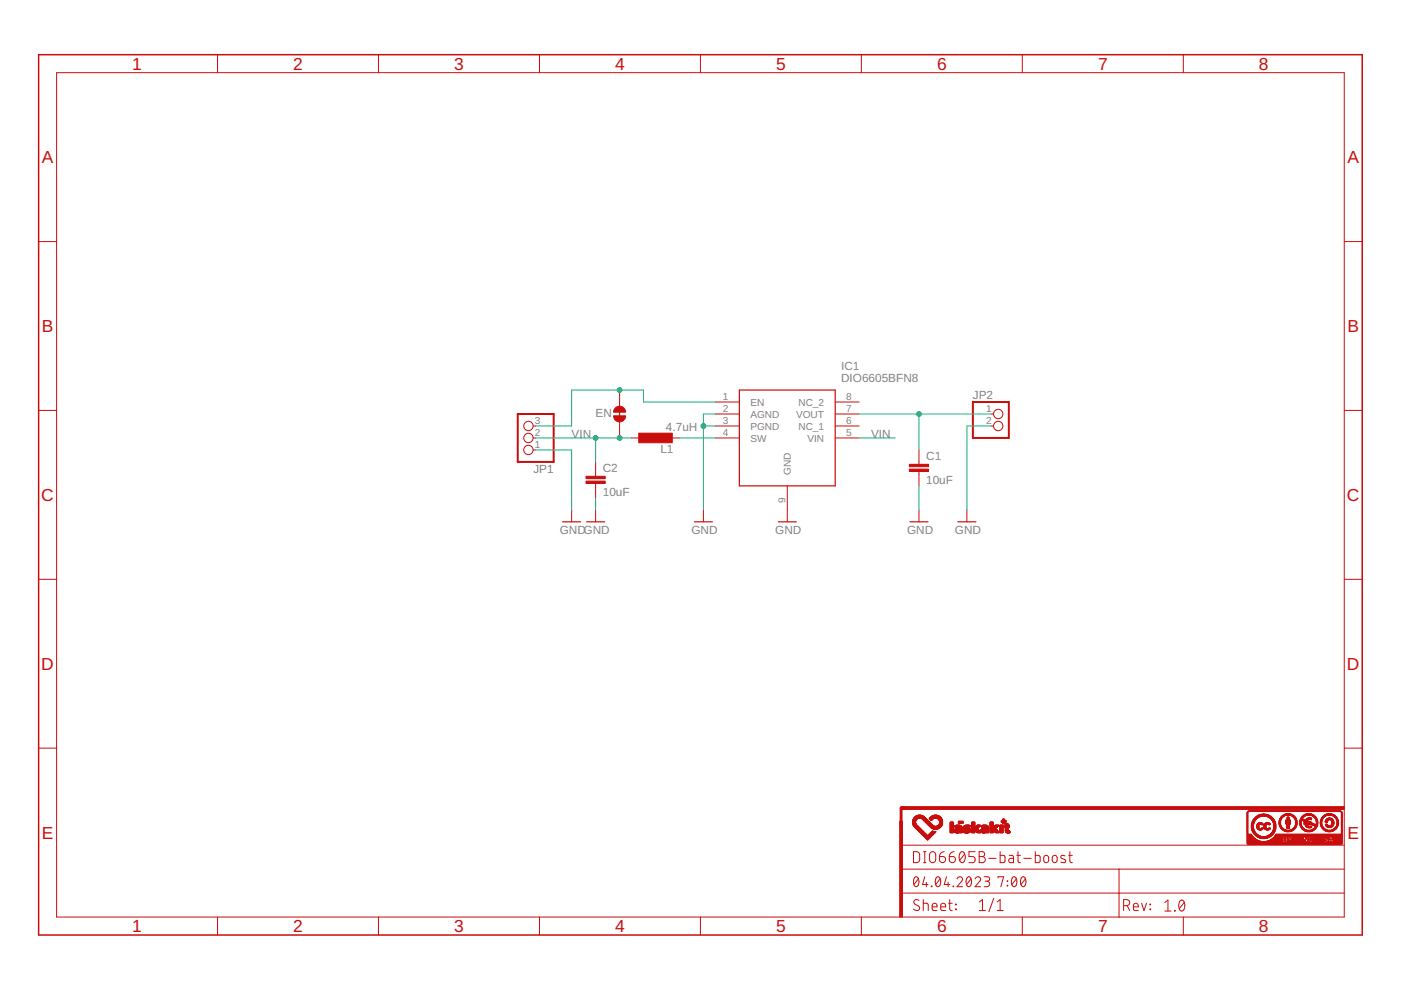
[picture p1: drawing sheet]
<svg xmlns="http://www.w3.org/2000/svg" width="297mm" height="210mm" viewBox="0 0 297 210" stroke-linecap="round" stroke-linejoin="round" font-family="sans-serif">
<defs><g id="words">
<g font-size="3.7" fill="#c90d0c">
<text x="28" y="14.8">1</text>
<text x="62.2" y="14.8">2</text>
<text x="96.3" y="14.8">3</text>
<text x="130.4" y="14.8">4</text>
<text x="164.5" y="14.8">5</text>
<text x="198.7" y="14.8">6</text>
<text x="232.8" y="14.8">7</text>
<text x="266.9" y="14.8">8</text>
<text x="8.9" y="34.6">A</text>
<text x="285.7" y="34.6">A</text>
<text x="8.9" y="70.4">B</text>
<text x="285.7" y="70.4">B</text>
<text x="8.8" y="106.2">C</text>
<text x="285.6" y="106.2">C</text>
<text x="8.8" y="142">D</text>
<text x="285.6" y="142">D</text>
<text x="8.9" y="177.8">E</text>
<text x="285.7" y="177.8">E</text>
<text x="28" y="197.6">1</text>
<text x="62.2" y="197.6">2</text>
<text x="96.3" y="197.6">3</text>
<text x="130.4" y="197.6">4</text>
<text x="164.5" y="197.6">5</text>
<text x="198.7" y="197.6">6</text>
<text x="232.8" y="197.6">7</text>
<text x="266.9" y="197.6">8</text>
</g>
<g font-size="2.5" fill="#808080">
<text x="178.3" y="81.1">DIO6605BFN8</text>
<text x="178.3" y="78.5">IC1</text>
<text x="126.3" y="88.4">EN</text>
<text x="206.3" y="84.6">JP2</text>
<text x="121.2" y="92.9">VIN</text>
<text x="141.2" y="91.3">4.7uH</text>
<text x="184.7" y="92.9">VIN</text>
<text x="113.1" y="100.4">JP1</text>
<text x="127.8" y="100.1">C2</text>
<text x="140" y="96.1">L1</text>
<text x="196.4" y="97.6">C1</text>
<text x="127.8" y="105.2">10uF</text>
<text x="196.4" y="102.6">10uF</text>
<text x="118.7" y="113.2">GNDGND</text>
<text x="146.6" y="113.2">GND</text>
<text x="164.4" y="113.2">GND</text>
<text x="192.3" y="113.2">GND</text>
<text x="202.5" y="113.2">GND</text>
</g>
<g font-size="2.1" fill="#808080">
<text x="113.4" y="90">3</text>
<text x="153.2" y="84.9">1</text>
<text x="153.2" y="87.4">2</text>
<text x="153.2" y="90">3</text>
<text x="159.1" y="86">EN</text>
<text x="159.1" y="88.5">AGND</text>
<text x="168.8" y="88.5">VOUT</text>
<text x="169.3" y="86">NC_2</text>
<text x="179.4" y="84.9">8</text>
<text x="179.4" y="87.4">7</text>
<text x="179.4" y="90">6</text>
<text x="209.1" y="87.4">1</text>
<text x="209.1" y="90">2</text>
<text x="113.4" y="95">1</text>
<text x="113.4" y="92.5">2</text>
<text x="153.2" y="92.5">4</text>
<text x="159.1" y="91.1">PGND</text>
<text x="159.1" y="93.6">SW</text>
<text x="169.3" y="91.1">NC_1</text>
<text x="171.2" y="93.6">VIN</text>
<text x="179.4" y="92.5">5</text>
<text x="167.7" y="100.7" transform="rotate(-90 167.7 100.7)">GND</text>
<text x="166.6" y="106.5" transform="rotate(-90 166.6 106.5)">9</text>
</g>
</g></defs>
<g fill="#c90d0c" stroke="#c90d0c" stroke-width=".21">
<path d="M130.5 86.5l.9-.4v1.3h-1.3z" fill-rule="evenodd"/>
<path d="M131.4 86.1a1.26 1.26 0 0 1 1.2 1.3h-1.2z" fill-rule="evenodd"/>
<path d="M130.1 88.2h2.5a1.27 1.27 0 0 1-1.2 1.3 1.27 1.27 0 0 1-1.3-1.3z" fill-rule="evenodd"/>
</g>
<g fill="none" stroke="#c90d0c" stroke-width=".21">
<path d="M12 15.4h273v179h-273zM46.1 11.6v3.8M80.2 11.6v3.8M114.4 11.6v3.8M148.5 11.6v3.8M182.6 11.6v3.8M216.7 11.6v3.8M250.9 11.6v3.8M8.2 51.2h3.8M285 51.2h3.8M8.2 87h3.8M113 90.3h.6"/>
<path d="M113 92.9h.6M113 95.4h.6M126.3 97.9v3.1M131.4 82.7v3.4M131.4 89.4v3.5M133.9 92.9h2.5M141.5 92.9h2.6M151.7 85.2h5.1M151.7 87.8h5.1M151.7 90.3h5.1M151.7 92.9h5.1M177.1 85.2h5.1"/>
<path d="M177.1 87.8h5.1M177.1 90.3h5.1M177.1 92.9h5.1M194.8 95.4v3M194.8 100v3M210.1 87.8h.6M210.1 90.3h.6M285 87h3.8M121.2 108.1v2.5M126.3 102.5v3.1M126.3 108.1v2.5M149.1 108.1v2.5"/>
<path d="M166.9 103v7.6M194.8 108.1v2.5M205 108.1v2.5M8.2 122.8h3.8M285 122.8h3.8M8.2 158.6h3.8M285 158.6h3.8M191.1 179.2h93.9M46.1 194.4v3.8M80.2 194.4v3.8M114.4 194.4v3.8M148.5 194.4v3.8"/>
<path d="M182.6 194.4v3.8M191.1 189.4h93.9M191.1 184.3h93.9M193.7 180.6h.8l.4 .4v1.5l-.4 .4h-.8zM193.9 186l.2-.1a.86 .86 0 0 1 .7 1.3v.3a.51 .51 0 0 1-.6 .5 .51 .51 0 0 1-.5-.5v-.8zM194.7 186.4l-.9 1.1M194.8 190.9a.58 .58 0 0 0-.8-.1 .58 .58 0 0 0 0 .9l.7 .4a.58 .58 0 0 1 .1 .9 .58 .58 0 0 1-.9-.1l-.2-.2M195.7 191.5l1 .1 .1 1.5M195.7 190.7v2.4M195.8 180.6h.5M195.8 182.9h.5M196.1 180.6v2.3"/>
<path d="M196.1 185.9l-.5 1.6h1.2M196.4 187.1v.9M197.2 180.8a.65 .65 0 0 1 .7-.2 .65 .65 0 0 1 .5 .6v1.1a.66 .66 0 0 1-.7 .6 .66 .66 0 0 1-.6-.6zM197.5 187.9l.1 .1zM197.6 192.3h1.1a.54 .54 0 0 0-.4-.8 .54 .54 0 0 0-.7 .5l.2 1 .9 .1M198.5 186l.2-.1a.86 .86 0 0 1 .7 1.3v.3a.51 .51 0 0 1-.5 .5 .51 .51 0 0 1-.5-.5l-.1-.8zM199.2 181.6h.8a.65 .65 0 0 1 .5 .7 .65 .65 0 0 1-.7 .6 .65 .65 0 0 1-.6-.6zM199.3 186.4l-.9 1.1M199.5 192.3h1a.54 .54 0 0 0-.4-.8 .54 .54 0 0 0-.6 .5l.1 1 .9 .1M200.2 180.6l-.7 .3-.3 .7M200.7 185.9l-.5 1.6h1.2M201 187.1v.9"/>
<path d="M201.1 191.5h.8M201.3 181.6h.7a.65 .65 0 0 1 .6 .7 .65 .65 0 0 1-.7 .6 .65 .65 0 0 1-.6-.6zM201.4 190.7v2.1l.5 .3M202.1 187.9l.1 .1zM202.3 180.6l-.7 .3-.3 .7M202.6 191.7l.2 .1zM202.6 192.7l.2 .2zM202.9 186.4a.58 .58 0 0 1 .8-.5 .58 .58 0 0 1 .2 .9l-1 1.2h1.2M203.6 180.8a.53 .53 0 0 1 .6-.2 .53 .53 0 0 1 .4 .6 1.34 1.34 0 0 1-.6 1.7 1.4 1.4 0 0 1-.4-2.1zM204.5 181.1l-1 1.3M205.1 186l.1-.1a.88 .88 0 0 1 .8 1.3l-.1 .3a.51 .51 0 0 1-.5 .5 .51 .51 0 0 1-.5-.5l-.1-.8zM205.9 186.4l-1 1.1"/>
<path d="M206.7 180.6h-1.3v1h.8a.66 .66 0 0 1 .5 .7 .66 .66 0 0 1-.5 .6h-.8M206.7 186.4a.58 .58 0 0 1 .9-.5 .58 .58 0 0 1 .1 .9l-1 1.2h1.2M207.6 180.6h.7a.52 .52 0 0 1 .5 .5 .52 .52 0 0 1-.5 .5 .65 .65 0 0 1 .6 .7 .65 .65 0 0 1-.6 .6h-.7zM207.6 181.6h.7M207.6 193.1h1.3M207.6 191.2l.7-.5v2.4M208.7 185.9h.7a.48 .48 0 0 1 .4 .5 .48 .48 0 0 1-.4 .4h-.5M209.3 186.8a.58 .58 0 0 1 .5 .6 .58 .58 0 0 1-.5 .6h-.6M209.6 182h1.6M210.7 190.5l-1 2.8M211.4 193.1h1.3M211.4 191.2l.6-.5v2.4"/>
<path d="M211.6 186.1v-.2h1.2l-.6 2.1M212 180.6v2.3h.9l.2-.2v-1.1l-.2-.2h-.9M213.6 187.7l.1 .1zM213.6 186.8l.1 .1zM214 181.4h.7l.2 .2v1.3h-.6a.46 .46 0 0 1-.5-.5 .46 .46 0 0 1 .5-.4h.6M214.7 186l.1-.1a.86 .86 0 0 1 .8 1.3l-.1 .3a.51 .51 0 0 1-.5 .5 .51 .51 0 0 1-.5-.5l-.1-.8zM215.5 186.4l-1 1.1M215.6 181.4h.7M215.8 180.6l.1 2.1 .4 .2M216.6 186l.2-.1a.88 .88 0 0 1 .7 1.3l-.1 .3a.51 .51 0 0 1-.5 .5 .51 .51 0 0 1-.5-.5v-.8zM216.7 194.4v3.8M217.1 182h1.5"/>
<path d="M217.4 186.4l-.9 1.1M219.5 180.6v2.3h.8l.2-.4v-.9l-.2-.2h-.8M221.4 181.5l.5-.1a.92 .92 0 0 1 .2 1.4l-.4 .1-.4-.3zM223.2 181.5l.5-.1a.92 .92 0 0 1 .2 1.4l-.4 .1-.3-.2-.1-.3zM225.8 181.5l-.7-.1-.2 .2 .1 .3 .9 .5v.4a.82 .82 0 0 1-1 0M226.6 181.4h.8M226.8 180.6v1.9l.1 .3 .5 .1M237.3 184.3v10.2M238.2 192h.7a.65 .65 0 0 0 .6-.6 .65 .65 0 0 0-.6-.7h-.7v2.4M239 192l.5 1.1M240.3 192.3h1a.54 .54 0 0 0-.3-.8 .54 .54 0 0 0-.7 .5l.1 1 .9 .1M242 191.5l.5 1.6 .6-1.6"/>
<path d="M243.8 192.7l.1 .2zM243.8 191.7l.1 .1zM247 191.3l.6-.5v2.4M247 193.2h1.3M249 193l.2 .2zM250.2 191a.62 .62 0 0 1 .8 0 .62 .62 0 0 1 .2 .7 .99 .99 0 0 1-.8 1.4 1.7 1.7 0 0 1-.2-2.1zM250.9 194.4v3.8M251.1 191.3l-1.1 1.3"/>
<circle cx="112" cy="92.9" r=".99"/>
<circle cx="112" cy="95.4" r=".99"/>
<circle cx="112" cy="90.3" r=".99"/>
<circle cx="211.6" cy="90.3" r=".99"/>
<circle cx="211.6" cy="87.8" r=".99"/>
</g>
<path d="M131.4 86.8v1.7M156.8 82.7h20.3v20.3h-20.3zM119.3 110.6h3.8M124.4 110.6h3.8M147.2 110.6h3.8M165 110.6h3.8M192.9 110.6h3.8M203.1 110.6h3.8" fill="none" stroke="#c90d0c" stroke-width=".25"/>
<g fill="#c90d0c" stroke="#c90d0c" stroke-width=".21">
<path d="M190.8 174.1h.5v20.3h-.5z"/>
<path d="M191 171h94v.6h-94z"/>
<path d="M196.6 178l.1 .1z"/>
<path d="M196.6 178h.2z"/>
<path d="M196.5 177.9l.3 .1z"/>
<path d="M196.5 177.9h.4z"/>
<path d="M196.4 177.9h.5z"/>
<path d="M196.4 177.8l.6 .1z"/>
<path d="M196.4 177.8h.6z"/>
<path d="M196.3 177.7l.7 .1z"/>
<path d="M196.3 177.7l.8 .1z"/>
<path d="M196.3 177.7h.8z"/>
<path d="M196.2 177.7h.9z"/>
<path d="M196.2 177.6l.9 .1z"/>
<path d="M196.2 177.6h1z"/>
<path d="M196.1 177.5l1.1 .1z"/>
<path d="M196.1 177.5h1.2z"/>
<path d="M196 177.4l1.4 .1z"/>
<path d="M196 177.4h1.4z"/>
<path d="M195.9 177.4h1.5z"/>
<path d="M195.9 177.3l1.5 .1z"/>
<path d="M195.9 177.3h1.6z"/>
<path d="M195.9 177.2l1.6 .1z"/>
<path d="M195.8 177.2l1.7 .1z"/>
<path d="M195.8 177.2h.9z"/>
<path d="M196.7 177.2h.8z"/>
<path d="M195.7 177.2h1z"/>
<path d="M196.7 177.2h.9z"/>
<path d="M195.7 177.1l.9 .1z"/>
<path d="M196.7 177.1l.9 .1z"/>
<path d="M195.7 177.1h.9z"/>
<path d="M196.7 177.1h1z"/>
<path d="M195.6 177.1h1z"/>
<path d="M196.8 177.1h.9z"/>
<path d="M195.6 177l1 .1z"/>
<path d="M196.8 177l.9 .1z"/>
<path d="M195.6 177l.9 .1z"/>
<path d="M196.8 177l1 .1z"/>
<path d="M195.5 177h1z"/>
<path d="M196.9 177h.9z"/>
<path d="M195.5 177h.9z"/>
<path d="M195.5 176.9l.9 .1z"/>
<path d="M197 176.9l.9 .1z"/>
<path d="M195.5 176.9h.9z"/>
<path d="M197 176.9h.9z"/>
<path d="M195.4 176.9h1z"/>
<path d="M195.4 176.8l.9 .1z"/>
<path d="M197 176.8l.9 .1z"/>
<path d="M197 176.8l1 .1z"/>
<path d="M195.3 176.8h1z"/>
<path d="M197.1 176.8h.9z"/>
<path d="M195.3 176.7l.9 .1z"/>
<path d="M197.1 176.7l.9 .1z"/>
<path d="M197.2 176.7l.9 .1z"/>
<path d="M195.3 176.7h.9z"/>
<path d="M197.2 176.7h.9z"/>
<path d="M195.2 176.7h1z"/>
<path d="M195.2 176.6l.9 .1z"/>
<path d="M197.2 176.6l1 .1z"/>
<path d="M195.1 176.6h1z"/>
<path d="M197.3 176.6h.9z"/>
<path d="M202.8 176.6h.4z"/>
<path d="M204.7 176.6h.5z"/>
<path d="M208.4 176.6h.4z"/>
<path d="M213.5 176.6h.5z"/>
<path d="M195.1 176.6h.9z"/>
<path d="M195.1 176.5l.9 .1z"/>
<path d="M197.3 176.5l.9 .1z"/>
<path d="M201.5 176.5l.6 .1z"/>
<path d="M202.6 176.5l.7 .1z"/>
<path d="M203.4 176.5l.6 .1z"/>
<path d="M204.5 176.5l.9 .1z"/>
<path d="M206 176.5l.7 .1z"/>
<path d="M207.2 176.5l.7 .1z"/>
<path d="M208.3 176.5l.6 .1z"/>
<path d="M209 176.5l.6 .1z"/>
<path d="M209.9 176.5l.7 .1z"/>
<path d="M211.1 176.5l.7 .1z"/>
<path d="M212 176.5l.6 .1z"/>
<path d="M213.4 176.5l.7 .1z"/>
<path d="M197.4 176.5l.8 .1z"/>
<path d="M202.5 176.5l1.5 .1z"/>
<path d="M204.4 176.5l1.1 .1z"/>
<path d="M208.2 176.5l.8 .1z"/>
<path d="M213.3 176.5l.9 .1z"/>
<path d="M195.1 176.5h.9z"/>
<path d="M197.4 176.5h.8z"/>
<path d="M201.5 176.5h.6z"/>
<path d="M202.5 176.5h1.5z"/>
<path d="M204.4 176.5h1.1z"/>
<path d="M206 176.5h.7z"/>
<path d="M207.2 176.5h.7z"/>
<path d="M208.2 176.5h.8z"/>
<path d="M209 176.5h.6z"/>
<path d="M209.9 176.5h.7z"/>
<path d="M211.1 176.5h.7z"/>
<path d="M212 176.5h.6z"/>
<path d="M213.3 176.5h.9z"/>
<path d="M195 176.5h.9z"/>
<path d="M197.4 176.5h.9z"/>
<path d="M204.3 176.5h1.3z"/>
<path d="M207.1 176.5h.8z"/>
<path d="M211 176.5h.8z"/>
<path d="M195 176.4l.9 .1z"/>
<path d="M197.4 176.4l1 .1z"/>
<path d="M201.5 176.4l.6 .1z"/>
<path d="M202.4 176.4l1.6 .1z"/>
<path d="M204.2 176.4l1.4 .1z"/>
<path d="M206 176.4l.7 .1z"/>
<path d="M207.1 176.4l.8 .1z"/>
<path d="M208.1 176.4l1.5 .1z"/>
<path d="M209.9 176.4l.7 .1z"/>
<path d="M210.9 176.4l.9 .1z"/>
<path d="M212 176.4l.6 .1z"/>
<path d="M213.2 176.4l1 .1z"/>
<path d="M195 176.4h.9z"/>
<path d="M197.4 176.4h1z"/>
<path d="M201.5 176.4h.6z"/>
<path d="M202.4 176.4h1.6z"/>
<path d="M204.2 176.4h1.4z"/>
<path d="M206 176.4h.7z"/>
<path d="M207.1 176.4h.8z"/>
<path d="M208.1 176.4h1.5z"/>
<path d="M209.9 176.4h.7z"/>
<path d="M210.9 176.4h.9z"/>
<path d="M212 176.4h.6z"/>
<path d="M213.2 176.4h1z"/>
<path d="M194.9 176.4h1z"/>
<path d="M197.5 176.4h.9z"/>
<path d="M204.2 176.4h1.5z"/>
<path d="M207.1 176.4h.7z"/>
<path d="M208 176.4h1.6z"/>
<path d="M211 176.4h.7z"/>
<path d="M213.2 176.4h.9z"/>
<path d="M194.9 176.4h.9z"/>
<path d="M210.9 176.4h.8z"/>
<path d="M194.9 176.3l.9 .1z"/>
<path d="M197.5 176.3l.9 .1z"/>
<path d="M201.5 176.3l.6 .1z"/>
<path d="M202.4 176.3l1.6 .1z"/>
<path d="M204.2 176.3l1.5 .1z"/>
<path d="M206 176.3l.7 .1z"/>
<path d="M207.1 176.3l.7 .1z"/>
<path d="M208 176.3l1.6 .1z"/>
<path d="M209.9 176.3l.7 .1z"/>
<path d="M210.9 176.3l.8 .1z"/>
<path d="M212 176.3l.6 .1z"/>
<path d="M213.2 176.3l.9 .1z"/>
<path d="M197.6 176.3l.8 .1z"/>
<path d="M204.3 176.3l1.4 .1z"/>
<path d="M207 176.3l.8 .1z"/>
<path d="M194.9 176.3h.8z"/>
<path d="M197.6 176.3h.4z"/>
<path d="M201.5 176.3h.6z"/>
<path d="M202.4 176.3h1.6z"/>
<path d="M204.3 176.3h1.4z"/>
<path d="M206 176.3h.7z"/>
<path d="M207 176.3h.7z"/>
<path d="M208 176.3h1.6z"/>
<path d="M209.9 176.3h.7z"/>
<path d="M210.9 176.3h.7z"/>
<path d="M212 176.3h.6z"/>
<path d="M213.2 176.3h.9z"/>
<path d="M194.8 176.3h.9z"/>
<path d="M204.3 176.3h1.5z"/>
<path d="M194.8 176.2l.9 .1z"/>
<path d="M197.7 176.2l.1 .1z"/>
<path d="M201.5 176.2l.6 .1z"/>
<path d="M202.4 176.2l1.6 .1z"/>
<path d="M204.3 176.2l1.5 .1z"/>
<path d="M206 176.2l.7 .1z"/>
<path d="M206.9 176.2l.8 .1z"/>
<path d="M208 176.2l1.6 .1z"/>
<path d="M209.9 176.2l.7 .1z"/>
<path d="M210.8 176.2l.8 .1z"/>
<path d="M212 176.2l.6 .1z"/>
<path d="M213.2 176.2l.9 .1z"/>
<path d="M194.7 176.2h1z"/>
<path d="M201.5 176.2h.6z"/>
<path d="M202.4 176.2h.7z"/>
<path d="M203.2 176.2h.8z"/>
<path d="M204.3 176.2h1.5z"/>
<path d="M206 176.2h.7z"/>
<path d="M206.9 176.2h.7z"/>
<path d="M208 176.2h.7z"/>
<path d="M208.8 176.2h.8z"/>
<path d="M209.9 176.2h.7z"/>
<path d="M210.8 176.2h.8z"/>
<path d="M212 176.2h.6z"/>
<path d="M213.2 176.2h.9z"/>
<path d="M194.7 176.1l.9 .1z"/>
<path d="M201.5 176.1l.6 .1z"/>
<path d="M202.4 176.1l.6 .1z"/>
<path d="M203.3 176.1l.7 .1z"/>
<path d="M204.3 176.1l.6 .1z"/>
<path d="M205.1 176.1l.7 .1z"/>
<path d="M206 176.1l.7 .1z"/>
<path d="M206.9 176.1l.7 .1z"/>
<path d="M208 176.1l.6 .1z"/>
<path d="M208.9 176.1l.7 .1z"/>
<path d="M209.9 176.1l.7 .1z"/>
<path d="M210.8 176.1l.7 .1z"/>
<path d="M212 176.1l.6 .1z"/>
<path d="M213.1 176.1l1 .1z"/>
<path d="M194.7 176.1h.9z"/>
<path d="M201.5 176.1h.6z"/>
<path d="M202.4 176.1h.5z"/>
<path d="M203.3 176.1h.7z"/>
<path d="M204.4 176.1h.3z"/>
<path d="M205.1 176.1h.7z"/>
<path d="M206 176.1h.8z"/>
<path d="M206.8 176.1h.8z"/>
<path d="M208 176.1h.6z"/>
<path d="M209 176.1h.6z"/>
<path d="M209.9 176.1h.7z"/>
<path d="M210.7 176.1h.8z"/>
<path d="M212 176.1h.6z"/>
<path d="M213.1 176.1h.7z"/>
<path d="M213.9 176.1h.1z"/>
<path d="M194.6 176.1h1z"/>
<path d="M203.4 176.1h.6z"/>
<path d="M204.4 176.1h.1z"/>
<path d="M205.2 176.1h.6z"/>
<path d="M206.1 176.1h1.5z"/>
<path d="M209.9 176.1h.8z"/>
<path d="M213.1 176.1h.6z"/>
<path d="M194.6 176l.9 .1z"/>
<path d="M201.5 176l.6 .1z"/>
<path d="M202.4 176l.5 .1z"/>
<path d="M203.4 176l.6 .1z"/>
<path d="M205.1 176l.7 .1z"/>
<path d="M206.1 176l1.5 .1z"/>
<path d="M208 176l.6 .1z"/>
<path d="M209 176l.6 .1z"/>
<path d="M209.9 176l1.5 .1z"/>
<path d="M212 176l.6 .1z"/>
<path d="M213.1 176l.6 .1z"/>
<path d="M194.5 176h1z"/>
<path d="M201.5 176h.6z"/>
<path d="M202.4 176h.6z"/>
<path d="M203.4 176h.6z"/>
<path d="M204.9 176h.9z"/>
<path d="M206.1 176h1.5z"/>
<path d="M208 176h.6z"/>
<path d="M209 176h.6z"/>
<path d="M209.9 176h1.5z"/>
<path d="M212 176h.6z"/>
<path d="M213.1 176h.6z"/>
<path d="M194.5 176h.9z"/>
<path d="M202.4 176h.7z"/>
<path d="M204.6 176h1.2z"/>
<path d="M206 176h1.5z"/>
<path d="M208 176h.7z"/>
<path d="M194.5 175.9l.9 .1z"/>
<path d="M201.5 175.9l.6 .1z"/>
<path d="M202.4 175.9l.7 .1z"/>
<path d="M203.4 175.9l.6 .1z"/>
<path d="M204.6 175.9l1.1 .1z"/>
<path d="M206 175.9l1.5 .1z"/>
<path d="M208 175.9l.7 .1z"/>
<path d="M209 175.9l.6 .1z"/>
<path d="M209.9 175.9l1.5 .1z"/>
<path d="M212 175.9l.6 .1z"/>
<path d="M213.1 175.9l.6 .1z"/>
<path d="M194.5 175.9h.9z"/>
<path d="M201.5 175.9h.6z"/>
<path d="M202.4 175.9h1.6z"/>
<path d="M204.6 175.9h1.2z"/>
<path d="M206 175.9h1.5z"/>
<path d="M208 175.9h1.6z"/>
<path d="M209.9 175.9h1.5z"/>
<path d="M212 175.9h.6z"/>
<path d="M213.1 175.9h.6z"/>
<path d="M194.4 175.9h.9z"/>
<path d="M204.5 175.9h1.3z"/>
<path d="M206 175.9h1.4z"/>
<path d="M209.9 175.9h1.4z"/>
<path d="M194.4 175.8l.9 .1z"/>
<path d="M201.5 175.8l.6 .1z"/>
<path d="M202.4 175.8l1.6 .1z"/>
<path d="M204.4 175.8l1.3 .1z"/>
<path d="M206 175.8l1.4 .1z"/>
<path d="M208 175.8l1.6 .1z"/>
<path d="M209.9 175.8l1.4 .1z"/>
<path d="M212 175.8l.6 .1z"/>
<path d="M213.1 175.8l.6 .1z"/>
<path d="M198.2 175.8l.3 .1z"/>
<path d="M208.1 175.8l1.5 .1z"/>
<path d="M194.4 175.8h.9z"/>
<path d="M198.2 175.8h.3z"/>
<path d="M201.5 175.8h.6z"/>
<path d="M202.4 175.8h1.6z"/>
<path d="M204.4 175.8h1.3z"/>
<path d="M206 175.8h1.4z"/>
<path d="M208.1 175.8h1.5z"/>
<path d="M209.9 175.8h1.4z"/>
<path d="M212 175.8h.6z"/>
<path d="M213.1 175.8h.6z"/>
<path d="M194.3 175.7l.9 .1z"/>
<path d="M197.9 175.7l.9 .1z"/>
<path d="M201.5 175.7l.6 .1z"/>
<path d="M202.5 175.7l1.5 .1z"/>
<path d="M204.3 175.7l1.4 .1z"/>
<path d="M206.1 175.7l1.3 .1z"/>
<path d="M208.2 175.7l1.4 .1z"/>
<path d="M209.9 175.7l1.3 .1z"/>
<path d="M212 175.7l.6 .1z"/>
<path d="M213.1 175.7l.6 .1z"/>
<path d="M194.2 175.7l1 .1z"/>
<path d="M197.8 175.7l1.1 .1z"/>
<path d="M206 175.7l1.3 .1z"/>
<path d="M194.2 175.7h1z"/>
<path d="M197.8 175.7h1.1z"/>
<path d="M201.5 175.7h.6z"/>
<path d="M202.5 175.7h1.5z"/>
<path d="M204.3 175.7h1.4z"/>
<path d="M206 175.7h1.3z"/>
<path d="M208.2 175.7h1.4z"/>
<path d="M209.9 175.7h1.3z"/>
<path d="M212 175.7h.6z"/>
<path d="M213.1 175.7h.6z"/>
<path d="M202.6 175.7h1.4z"/>
<path d="M204.3 175.7h1.3z"/>
<path d="M194.2 175.6l.9 .1z"/>
<path d="M197.8 175.6l1.1 .1z"/>
<path d="M201.5 175.6l.6 .1z"/>
<path d="M202.7 175.6l1.3 .1z"/>
<path d="M204.3 175.6l1.2 .1z"/>
<path d="M206 175.6l1.2 .1z"/>
<path d="M208.4 175.6l1.2 .1z"/>
<path d="M209.9 175.6l1.2 .1z"/>
<path d="M212 175.6l.6 .1z"/>
<path d="M213.1 175.6l.6 .1z"/>
<path d="M197.7 175.6l1.3 .1z"/>
<path d="M206 175.6l1.3 .1z"/>
<path d="M209.9 175.6l1.3 .1z"/>
<path d="M194.1 175.6h1z"/>
<path d="M197.6 175.6h1.6z"/>
<path d="M201.5 175.6h.6z"/>
<path d="M203.4 175.6h.6z"/>
<path d="M204.3 175.6h1.1z"/>
<path d="M206 175.6h1.3z"/>
<path d="M209 175.6h.6z"/>
<path d="M209.9 175.6h1.3z"/>
<path d="M212 175.6h.6z"/>
<path d="M213.1 175.6h.6z"/>
<path d="M194.1 175.6h.9z"/>
<path d="M197.5 175.6h1.7z"/>
<path d="M204.3 175.6h.9z"/>
<path d="M206.1 175.6h1.3z"/>
<path d="M194.1 175.5l.9 .1z"/>
<path d="M197.4 175.5l1.9 .1z"/>
<path d="M201.5 175.5l.6 .1z"/>
<path d="M203.3 175.5l.7 .1z"/>
<path d="M204.2 175.5l.8 .1z"/>
<path d="M206 175.5l1.4 .1z"/>
<path d="M208.2 175.5l.1 .1z"/>
<path d="M209 175.5l.6 .1z"/>
<path d="M209.9 175.5l1.4 .1z"/>
<path d="M212 175.5l.6 .1z"/>
<path d="M213.1 175.5l.6 .1z"/>
<path d="M194.1 175.5h.9z"/>
<path d="M197.4 175.5h1.9z"/>
<path d="M201.5 175.5h.6z"/>
<path d="M203.3 175.5h.7z"/>
<path d="M204.2 175.5h.8z"/>
<path d="M206 175.5h1.4z"/>
<path d="M208.2 175.5h.1z"/>
<path d="M209 175.5h.6z"/>
<path d="M209.9 175.5h1.4z"/>
<path d="M212 175.5h.6z"/>
<path d="M213.1 175.5h.6z"/>
<path d="M194 175.5h1z"/>
<path d="M202.6 175.5h.1z"/>
<path d="M204.2 175.5h.7z"/>
<path d="M208.2 175.5h.2z"/>
<path d="M208.9 175.5h.7z"/>
<path d="M194 175.5h.9z"/>
<path d="M202.5 175.5h.3z"/>
<path d="M203.3 175.5h.6z"/>
<path d="M204.2 175.5h.6z"/>
<path d="M205.4 175.5h.2z"/>
<path d="M206 175.5h.7z"/>
<path d="M206.7 175.5h.8z"/>
<path d="M208.1 175.5h.4z"/>
<path d="M209.9 175.5h.7z"/>
<path d="M210.6 175.5h.7z"/>
<path d="M194 175.4l.9 .1z"/>
<path d="M197.4 175.4l1.9 .1z"/>
<path d="M201.5 175.4l.6 .1z"/>
<path d="M202.5 175.4l.3 .1z"/>
<path d="M203.3 175.4l.6 .1z"/>
<path d="M204.2 175.4l.6 .1z"/>
<path d="M205.4 175.4l.2 .1z"/>
<path d="M206 175.4l.7 .1z"/>
<path d="M206.7 175.4l.8 .1z"/>
<path d="M208.1 175.4l.4 .1z"/>
<path d="M208.9 175.4l.7 .1z"/>
<path d="M209.9 175.4l.7 .1z"/>
<path d="M210.6 175.4l.7 .1z"/>
<path d="M212 175.4l.6 .1z"/>
<path d="M213.1 175.4l.6 .1z"/>
<path d="M193.9 175.4h1z"/>
<path d="M197.3 175.4h2.1z"/>
<path d="M201.5 175.4h.6z"/>
<path d="M202.5 175.4h1.4z"/>
<path d="M204.3 175.4h.6z"/>
<path d="M205.3 175.4h.3z"/>
<path d="M206 175.4h.7z"/>
<path d="M206.7 175.4h.8z"/>
<path d="M208.2 175.4h1.4z"/>
<path d="M209.9 175.4h.7z"/>
<path d="M210.6 175.4h.8z"/>
<path d="M212 175.4h.6z"/>
<path d="M212.9 175.4h1.1z"/>
<path d="M194 175.4h.8z"/>
<path d="M206.8 175.4h.7z"/>
<path d="M210.7 175.4h.7z"/>
<path d="M193.9 175.3l.9 .1z"/>
<path d="M197.3 175.3l2.1 .1z"/>
<path d="M201.5 175.3l.6 .1z"/>
<path d="M202.5 175.3l1.4 .1z"/>
<path d="M204.3 175.3l1.3 .1z"/>
<path d="M206 175.3l.7 .1z"/>
<path d="M206.8 175.3l.7 .1z"/>
<path d="M208.1 175.3l1.5 .1z"/>
<path d="M209.9 175.3l.7 .1z"/>
<path d="M210.7 175.3l.7 .1z"/>
<path d="M212 175.3l.6 .1z"/>
<path d="M212.9 175.3l1.1 .1z"/>
<path d="M197.3 175.3l2.2 .1z"/>
<path d="M202.5 175.3l1.5 .1z"/>
<path d="M206.8 175.3l.8 .1z"/>
<path d="M210.7 175.3l.8 .1z"/>
<path d="M193.9 175.3h.9z"/>
<path d="M197.3 175.3h2.2z"/>
<path d="M201.5 175.3h.6z"/>
<path d="M202.5 175.3h1.5z"/>
<path d="M204.3 175.3h1.3z"/>
<path d="M206 175.3h.7z"/>
<path d="M206.8 175.3h.8z"/>
<path d="M208.1 175.3h1.5z"/>
<path d="M209.9 175.3h.7z"/>
<path d="M210.7 175.3h.8z"/>
<path d="M212 175.3h.6z"/>
<path d="M212.9 175.3h1.1z"/>
<path d="M193.8 175.3h1z"/>
<path d="M197.2 175.3h2.3z"/>
<path d="M202.5 175.3h1.4z"/>
<path d="M208.1 175.3h1.4z"/>
<path d="M193.8 175.2l.9 .1z"/>
<path d="M197.1 175.2l2.5 .1z"/>
<path d="M201.5 175.2l.6 .1z"/>
<path d="M202.4 175.2l1.5 .1z"/>
<path d="M204.3 175.2l1.4 .1z"/>
<path d="M206 175.2l.7 .1z"/>
<path d="M206.9 175.2l.8 .1z"/>
<path d="M208.1 175.2l1.4 .1z"/>
<path d="M209.9 175.2l.7 .1z"/>
<path d="M210.8 175.2l.7 .1z"/>
<path d="M212 175.2l.6 .1z"/>
<path d="M212.9 175.2l1.1 .1z"/>
<path d="M193.8 175.2h.8z"/>
<path d="M197.1 175.2h2.5z"/>
<path d="M201.5 175.2h.6z"/>
<path d="M202.4 175.2h1.5z"/>
<path d="M204.3 175.2h1.4z"/>
<path d="M206 175.2h.7z"/>
<path d="M206.9 175.2h.8z"/>
<path d="M208.1 175.2h1.4z"/>
<path d="M209.9 175.2h.7z"/>
<path d="M210.8 175.2h.8z"/>
<path d="M212 175.2h.6z"/>
<path d="M212.9 175.2h1.1z"/>
<path d="M193.7 175.2h.9z"/>
<path d="M197.1 175.2h1.1z"/>
<path d="M198.5 175.2h1.1z"/>
<path d="M202.4 175.2h1.4z"/>
<path d="M204.4 175.2h1.3z"/>
<path d="M207 175.2h.7z"/>
<path d="M208 175.2h1.5z"/>
<path d="M210.9 175.2h.7z"/>
<path d="M193.7 175.1l.9 .1z"/>
<path d="M197.1 175.1l1.1 .1z"/>
<path d="M198.5 175.1l1.1 .1z"/>
<path d="M201.5 175.1l.6 .1z"/>
<path d="M202.4 175.1l1.4 .1z"/>
<path d="M204.4 175.1l1.3 .1z"/>
<path d="M206 175.1l.7 .1z"/>
<path d="M207 175.1l.7 .1z"/>
<path d="M208 175.1l1.5 .1z"/>
<path d="M209.9 175.1l.7 .1z"/>
<path d="M210.9 175.1l.7 .1z"/>
<path d="M212 175.1l.6 .1z"/>
<path d="M212.9 175.1l1.1 .1z"/>
<path d="M197 175.1l1 .1z"/>
<path d="M198.7 175.1l.9 .1z"/>
<path d="M207 175.1l.8 .1z"/>
<path d="M208 175.1l1.4 .1z"/>
<path d="M210.9 175.1l.8 .1z"/>
<path d="M193.7 175.1h.9z"/>
<path d="M197 175.1h.9z"/>
<path d="M198.8 175.1h.9z"/>
<path d="M201.5 175.1h.6z"/>
<path d="M202.4 175.1h1.4z"/>
<path d="M204.5 175.1h1.2z"/>
<path d="M206 175.1h.7z"/>
<path d="M207.1 175.1h.8z"/>
<path d="M208 175.1h1.4z"/>
<path d="M209.9 175.1h.7z"/>
<path d="M210.9 175.1h.8z"/>
<path d="M212 175.1h.6z"/>
<path d="M212.9 175.1h1.1z"/>
<path d="M193.7 175l.8 .1z"/>
<path d="M197 175l.9 .1z"/>
<path d="M198.8 175l.9 .1z"/>
<path d="M201.5 175l.6 .1z"/>
<path d="M202.5 175l1.2 .1z"/>
<path d="M204.5 175l1.2 .1z"/>
<path d="M206 175l.7 .1z"/>
<path d="M207.1 175l.8 .1z"/>
<path d="M208.2 175l1.2 .1z"/>
<path d="M209.9 175l.7 .1z"/>
<path d="M210.9 175l.9 .1z"/>
<path d="M212 175l.6 .1z"/>
<path d="M212.9 175l1.1 .1z"/>
<path d="M193.7 175h.8z"/>
<path d="M196.9 175h.9z"/>
<path d="M198.9 175h.8z"/>
<path d="M201.5 175h.6z"/>
<path d="M202.6 175h1z"/>
<path d="M204.6 175h1z"/>
<path d="M206 175h.7z"/>
<path d="M207.1 175h.8z"/>
<path d="M208.2 175h1.1z"/>
<path d="M209.9 175h.7z"/>
<path d="M211 175h.8z"/>
<path d="M212 175h.6z"/>
<path d="M212.9 175h1.1z"/>
<path d="M193.6 175h.8z"/>
<path d="M196.8 175h1z"/>
<path d="M199 175h.7z"/>
<path d="M202.8 175h.7z"/>
<path d="M204.7 175h.8z"/>
<path d="M207.2 175h.7z"/>
<path d="M208.4 175h.7z"/>
<path d="M211.1 175h.7z"/>
<path d="M213 175h1z"/>
<path d="M193.6 174.9l.8 .1z"/>
<path d="M196.8 174.9l1 .1z"/>
<path d="M199 174.9l.7 .1z"/>
<path d="M201.5 174.9l.6 .1z"/>
<path d="M202.8 174.9l.7 .1z"/>
<path d="M204.7 174.9l.8 .1z"/>
<path d="M206 174.9l.7 .1z"/>
<path d="M207.2 174.9l.7 .1z"/>
<path d="M208.4 174.9l.7 .1z"/>
<path d="M209.9 174.9l.7 .1z"/>
<path d="M211.1 174.9l.7 .1z"/>
<path d="M212 174.9l.6 .1z"/>
<path d="M213 174.9l1 .1z"/>
<path d="M193.7 174.9l.7 .1z"/>
<path d="M213.1 174.9l.6 .1z"/>
<path d="M193.6 174.9h.7z"/>
<path d="M196.8 174.9h.9z"/>
<path d="M199 174.9h.7z"/>
<path d="M201.5 174.9h.6z"/>
<path d="M206 174.9h.7z"/>
<path d="M209.9 174.9h.7z"/>
<path d="M213.1 174.9h.6z"/>
<path d="M193.6 174.8l.7 .1z"/>
<path d="M196.7 174.8l1 .1z"/>
<path d="M199.1 174.8l.7 .1z"/>
<path d="M201.5 174.8l.6 .1z"/>
<path d="M206 174.8l.7 .1z"/>
<path d="M209.9 174.8l.7 .1z"/>
<path d="M213.1 174.8l.6 .1z"/>
<path d="M193.5 174.8l.8 .1z"/>
<path d="M196.7 174.8l.9 .1z"/>
<path d="M199.1 174.8l.6 .1z"/>
<path d="M193.5 174.8h.8z"/>
<path d="M196.7 174.8h.9z"/>
<path d="M199.1 174.8h.6z"/>
<path d="M201.5 174.8h.6z"/>
<path d="M206 174.8h.7z"/>
<path d="M209.9 174.8h.7z"/>
<path d="M213.1 174.8h.6z"/>
<path d="M193.5 174.8h.7z"/>
<path d="M199.1 174.8h.7z"/>
<path d="M193.5 174.7l.7 .1z"/>
<path d="M196.7 174.7l.8 .1z"/>
<path d="M199.1 174.7l.7 .1z"/>
<path d="M201.5 174.7l.6 .1z"/>
<path d="M206 174.7l.7 .1z"/>
<path d="M209.9 174.7l.7 .1z"/>
<path d="M213.1 174.7l.6 .1z"/>
<path d="M196.6 174.7l.9 .1z"/>
<path d="M193.5 174.7h.7z"/>
<path d="M196.6 174.7h.9z"/>
<path d="M199.2 174.7h.6z"/>
<path d="M201.5 174.7h.6z"/>
<path d="M206 174.7h.7z"/>
<path d="M209.9 174.7h.7z"/>
<path d="M213.1 174.7h.6z"/>
<path d="M193.5 174.6l.7 .1z"/>
<path d="M196.5 174.6l1 .1z"/>
<path d="M199.2 174.6l.6 .1z"/>
<path d="M201.5 174.6l.6 .1z"/>
<path d="M206 174.6l.7 .1z"/>
<path d="M209.9 174.6l.7 .1z"/>
<path d="M212.6 174.6l.4 .1z"/>
<path d="M213.1 174.6l.6 .1z"/>
<path d="M193.5 174.6h.7z"/>
<path d="M196.5 174.6h.9z"/>
<path d="M199.2 174.6h.6z"/>
<path d="M201.5 174.6h.6z"/>
<path d="M206 174.6h.7z"/>
<path d="M209.9 174.6h.7z"/>
<path d="M212.6 174.6h.4z"/>
<path d="M213.1 174.6h.6z"/>
<path d="M193.5 174.6h.6z"/>
<path d="M193.5 174.5l.6 .1z"/>
<path d="M196.4 174.5l1 .1z"/>
<path d="M199.2 174.5l.6 .1z"/>
<path d="M201.5 174.5l.6 .1z"/>
<path d="M203.2 174.5l1 .1z"/>
<path d="M206 174.5l.7 .1z"/>
<path d="M209.9 174.5l.7 .1z"/>
<path d="M212.6 174.5l.4 .1z"/>
<path d="M193.5 174.5h.6z"/>
<path d="M196.4 174.5h1z"/>
<path d="M199.2 174.5h.6z"/>
<path d="M201.5 174.5h.6z"/>
<path d="M203.2 174.5h1z"/>
<path d="M206 174.5h.7z"/>
<path d="M209.9 174.5h.7z"/>
<path d="M212.6 174.5h.4z"/>
<path d="M196.4 174.5h.9z"/>
<path d="M193.5 174.4l.6 .1z"/>
<path d="M196.3 174.4l1 .1z"/>
<path d="M199.2 174.4l.6 .1z"/>
<path d="M201.5 174.4l.6 .1z"/>
<path d="M203.2 174.4l1 .1z"/>
<path d="M206 174.4l.7 .1z"/>
<path d="M209.9 174.4l.7 .1z"/>
<path d="M212.6 174.4l.4 .1z"/>
<path d="M196.3 174.4l.9 .1z"/>
<path d="M193.5 174.4h.6z"/>
<path d="M196.3 174.4h.9z"/>
<path d="M199.2 174.4h.6z"/>
<path d="M201.5 174.4h.6z"/>
<path d="M203.2 174.4h1z"/>
<path d="M206 174.4h.7z"/>
<path d="M209.9 174.4h.7z"/>
<path d="M212.6 174.4h.4z"/>
<path d="M193.5 174.3l.6 .1z"/>
<path d="M196.3 174.3l.9 .1z"/>
<path d="M199.2 174.3l.7 .1z"/>
<path d="M201.5 174.3l.6 .1z"/>
<path d="M203.2 174.3l1 .1z"/>
<path d="M206 174.3l.7 .1z"/>
<path d="M209.9 174.3l.7 .1z"/>
<path d="M212.3 174.3l1 .1z"/>
<path d="M196.2 174.3l.9 .1z"/>
<path d="M193.5 174.3h.6z"/>
<path d="M196.2 174.3h.9z"/>
<path d="M199.2 174.3h.7z"/>
<path d="M201.5 174.3h.6z"/>
<path d="M203.2 174.3h1z"/>
<path d="M206 174.3h.7z"/>
<path d="M209.9 174.3h.7z"/>
<path d="M212.3 174.3h1z"/>
<path d="M193.5 174.2l.6 .1z"/>
<path d="M196.2 174.2l.9 .1z"/>
<path d="M199.2 174.2l.7 .1z"/>
<path d="M203.2 174.2l1 .1z"/>
<path d="M212.3 174.2l1 .1z"/>
<path d="M193.5 174.2h.6z"/>
<path d="M196.1 174.2h.9z"/>
<path d="M199.2 174.2h.6z"/>
<path d="M203.2 174.2h1z"/>
<path d="M212.3 174.2h1z"/>
<path d="M193.5 174.1l.6 .1z"/>
<path d="M196 174.1l1 .1z"/>
<path d="M199.2 174.1l.6 .1z"/>
<path d="M203.2 174.1l1 .1z"/>
<path d="M212.3 174.1l1 .1z"/>
<path d="M193.5 174.1h.6z"/>
<path d="M196 174.1h.9z"/>
<path d="M199.2 174.1h.6z"/>
<path d="M212.3 174.1h1z"/>
<path d="M195.9 174.1h1z"/>
<path d="M193.5 174l.6 .1z"/>
<path d="M195.9 174l1 .1z"/>
<path d="M199.2 174l.6 .1z"/>
<path d="M212.3 174l1 .1z"/>
<path d="M193.5 174h.7z"/>
<path d="M195.9 174h.9z"/>
<path d="M199.2 174h.6z"/>
<path d="M212.3 174h1z"/>
<path d="M193.5 173.9l.7 .1z"/>
<path d="M195.9 173.9l.9 .1z"/>
<path d="M199.2 173.9l.6 .1z"/>
<path d="M212.3 173.9l1 .1z"/>
<path d="M195.8 173.9l.9 .1z"/>
<path d="M197.4 173.9l.1 .1z"/>
<path d="M199.1 173.9l.7 .1z"/>
<path d="M212.6 173.9l.4 .1z"/>
<path d="M193.5 173.9h.7z"/>
<path d="M195.8 173.9h.9z"/>
<path d="M197.4 173.9h.1z"/>
<path d="M199.1 173.9h.7z"/>
<path d="M212.6 173.9h.4z"/>
<path d="M193.5 173.8l.8 .1z"/>
<path d="M195.7 173.8l1 .1z"/>
<path d="M197.3 173.8l.3 .1z"/>
<path d="M199.1 173.8l.7 .1z"/>
<path d="M212.6 173.8l.4 .1z"/>
<path d="M193.6 173.8l.7 .1z"/>
<path d="M195.7 173.8l.9 .1z"/>
<path d="M199.1 173.8l.6 .1z"/>
<path d="M193.6 173.8h.7z"/>
<path d="M195.7 173.8h.9z"/>
<path d="M197.3 173.8h.3z"/>
<path d="M199.1 173.8h.6z"/>
<path d="M212.6 173.8h.4z"/>
<path d="M197.2 173.8h.5z"/>
<path d="M199.1 173.8h.7z"/>
<path d="M193.6 173.7l.7 .1z"/>
<path d="M195.7 173.7l.9 .1z"/>
<path d="M197.2 173.7l.5 .1z"/>
<path d="M199.1 173.7l.7 .1z"/>
<path d="M212.6 173.7l.4 .1z"/>
<path d="M195.6 173.7l1 .1z"/>
<path d="M199 173.7l.7 .1z"/>
<path d="M193.7 173.7h.7z"/>
<path d="M195.6 173.7h.9z"/>
<path d="M197.1 173.7h.6z"/>
<path d="M199 173.7h.7z"/>
<path d="M212.6 173.7h.4z"/>
<path d="M193.6 173.7h.8z"/>
<path d="M195.5 173.7h1z"/>
<path d="M197.1 173.7h.7z"/>
<path d="M198.9 173.7h.8z"/>
<path d="M193.7 173.6l.8 .1z"/>
<path d="M195.5 173.6l.9 .1z"/>
<path d="M197.1 173.6l.7 .1z"/>
<path d="M198.9 173.6l.8 .1z"/>
<path d="M193.7 173.6h.8z"/>
<path d="M195.5 173.6h.9z"/>
<path d="M197.1 173.6h.7z"/>
<path d="M198.9 173.6h.8z"/>
<path d="M193.7 173.6h.9z"/>
<path d="M197 173.6h.9z"/>
<path d="M198.8 173.6h.8z"/>
<path d="M193.7 173.5l.9 .1z"/>
<path d="M195.5 173.5l.8 .1z"/>
<path d="M197 173.5l.9 .1z"/>
<path d="M198.8 173.5l.8 .1z"/>
<path d="M195.4 173.5l.9 .1z"/>
<path d="M197 173.5l1 .1z"/>
<path d="M198.7 173.5l.9 .1z"/>
<path d="M193.7 173.5h1z"/>
<path d="M195.3 173.5h1z"/>
<path d="M197 173.5h1.1z"/>
<path d="M198.6 173.5h1z"/>
<path d="M193.7 173.4l1.1 .1z"/>
<path d="M195.2 173.4l1.1 .1z"/>
<path d="M197.1 173.4l1.1 .1z"/>
<path d="M198.5 173.4l1.1 .1z"/>
<path d="M193.8 173.4l2.4 .1z"/>
<path d="M197.1 173.4l2.5 .1z"/>
<path d="M193.8 173.4h2.4z"/>
<path d="M197.1 173.4h2.5z"/>
<path d="M197.2 173.4h2.4z"/>
<path d="M193.9 173.3l2.2 .1z"/>
<path d="M197.3 173.3l2.2 .1z"/>
<path d="M193.9 173.3h2.2z"/>
<path d="M197.3 173.3h2.2z"/>
<path d="M193.9 173.3h2.1z"/>
<path d="M197.3 173.3h2.1z"/>
<path d="M193.9 173.2l2.1 .1z"/>
<path d="M197.3 173.2l2.1 .1z"/>
<path d="M194 173.2h2z"/>
<path d="M197.4 173.2h2z"/>
<path d="M197.4 173.2h1.9z"/>
<path d="M194.1 173.1l1.8 .1z"/>
<path d="M197.4 173.1l1.9 .1z"/>
<path d="M194.1 173.1h1.8z"/>
<path d="M197.4 173.1h1.9z"/>
<path d="M194.1 173.1h1.7z"/>
<path d="M197.5 173.1h1.7z"/>
<path d="M194.1 173l1.7 .1z"/>
<path d="M197.5 173l1.7 .1z"/>
<path d="M194.2 173l1.5 .1z"/>
<path d="M197.6 173l1.5 .1z"/>
<path d="M194.3 173h1.3z"/>
<path d="M197.7 173h1.3z"/>
<path d="M194.4 172.9l1.1 .1z"/>
<path d="M197.8 172.9l1.1 .1z"/>
<path d="M194.5 172.9l.9 .1z"/>
<path d="M197.9 172.9l.9 .1z"/>
<path d="M194.5 172.9h.9z"/>
<path d="M197.9 172.9h.9z"/>
<path d="M194.6 172.8l.7 .1z"/>
<path d="M198 172.8l.7 .1z"/>
<path d="M264.5 178.9l20 .1z"/>
<path d="M264.4 178.9h20.2z"/>
<path d="M264.4 178.8l20.2 .1z"/>
<path d="M264.4 178.8h20.2z"/>
<path d="M264.4 178.7l20.2 .1z"/>
<path d="M264.4 178.7h20.2z"/>
<path d="M264.4 178.6l20.2 .1z"/>
<path d="M264.4 178.6h20.2z"/>
<path d="M264.4 178.5l7.6 .1z"/>
<path d="M272.7 178.5l.6 .1z"/>
<path d="M273.6 178.5l2.7 .1z"/>
<path d="M276.6 178.5l.4 .1z"/>
<path d="M277.3 178.5l.5 .1z"/>
<path d="M278.2 178.5l2.7 .1z"/>
<path d="M281.4 178.5l.2 .1z"/>
<path d="M281.9 178.5l.5 .1z"/>
<path d="M282.7 178.5l1.9 .1z"/>
<path d="M264.4 178.5h7.6z"/>
<path d="M272.8 178.5h.5z"/>
<path d="M273.6 178.5h2.7z"/>
<path d="M276.6 178.5h.3z"/>
<path d="M277.3 178.5h.3z"/>
<path d="M278.3 178.5h2.5z"/>
<path d="M281.9 178.5h.5z"/>
<path d="M282.7 178.5h1.9z"/>
<path d="M264.4 178.4l7.6 .1z"/>
<path d="M272.9 178.4l.5 .1z"/>
<path d="M273.6 178.4l2.7 .1z"/>
<path d="M276.6 178.4l.3 .1z"/>
<path d="M277.3 178.4l.3 .1z"/>
<path d="M278.3 178.4l2.5 .1z"/>
<path d="M281.9 178.4l.5 .1z"/>
<path d="M282.7 178.4l1.9 .1z"/>
<path d="M264.4 178.4h3.1z"/>
<path d="M268.4 178.4h3.6z"/>
<path d="M272.9 178.4h.5z"/>
<path d="M273.6 178.4h2.7z"/>
<path d="M276.6 178.4h.3z"/>
<path d="M277.3 178.4h.3z"/>
<path d="M278.4 178.4h2.3z"/>
<path d="M281.9 178.4h.5z"/>
<path d="M282.7 178.4h1.9z"/>
<path d="M264.4 178.3l2.8 .1z"/>
<path d="M268.6 178.3l3.4 .1z"/>
<path d="M273 178.3l.3 .1z"/>
<path d="M273.6 178.3l2.7 .1z"/>
<path d="M276.6 178.3l.3 .1z"/>
<path d="M277.3 178.3l.2 .1z"/>
<path d="M278.5 178.3l2.2 .1z"/>
<path d="M282 178.3l.3 .1z"/>
<path d="M282.7 178.3l1.9 .1z"/>
<path d="M264.4 178.3h2.7z"/>
<path d="M268.8 178.3h3.2z"/>
<path d="M272.3 178.3h.3z"/>
<path d="M273 178.3h.3z"/>
<path d="M273.6 178.3h2.7z"/>
<path d="M276.6 178.3h.3z"/>
<path d="M277.3 178.3h.2z"/>
<path d="M277.9 178.3h.2z"/>
<path d="M278.4 178.3h2.2z"/>
<path d="M281 178.3h.3z"/>
<path d="M282.7 178.3h1.9z"/>
<path d="M264.4 178.2l2.5 .1z"/>
<path d="M269 178.2l3 .1z"/>
<path d="M272.3 178.2l.3 .1z"/>
<path d="M273 178.2l.3 .1z"/>
<path d="M273.6 178.2l2.7 .1z"/>
<path d="M276.6 178.2l.2 .1z"/>
<path d="M277.3 178.2l.2 .1z"/>
<path d="M277.8 178.2l.4 .1z"/>
<path d="M278.5 178.2l2.2 .1z"/>
<path d="M281 178.2l.3 .1z"/>
<path d="M282.7 178.2l1.9 .1z"/>
<path d="M264.4 178.2h2.4z"/>
<path d="M269 178.2h3z"/>
<path d="M272.3 178.2h.3z"/>
<path d="M273 178.2h.3z"/>
<path d="M273.6 178.2h2.7z"/>
<path d="M276.6 178.2h.2z"/>
<path d="M277.3 178.2h.2z"/>
<path d="M277.7 178.2h.5z"/>
<path d="M278.5 178.2h2.2z"/>
<path d="M281 178.2h.3z"/>
<path d="M282.7 178.2h1.9z"/>
<path d="M264.4 178.1l2.3 .1z"/>
<path d="M269.2 178.1l2.8 .1z"/>
<path d="M272.3 178.1l.3 .1z"/>
<path d="M273 178.1l.3 .1z"/>
<path d="M273.6 178.1l2.7 .1z"/>
<path d="M276.6 178.1l.2 .1z"/>
<path d="M277.3 178.1l.2 .1z"/>
<path d="M277.7 178.1l.5 .1z"/>
<path d="M278.5 178.1l2.2 .1z"/>
<path d="M281 178.1l.3 .1z"/>
<path d="M282.6 178.1l1.9 .1z"/>
<path d="M264.4 178.1h2.2z"/>
<path d="M269.3 178.1h2.7z"/>
<path d="M272.3 178.1h.3z"/>
<path d="M273 178.1h.3z"/>
<path d="M273.7 178.1h2.6z"/>
<path d="M277.7 178.1h.5z"/>
<path d="M278.5 178.1h2.6z"/>
<path d="M281.6 178.1h.2z"/>
<path d="M282.6 178.1h1.9z"/>
<path d="M264.4 178l2 .1z"/>
<path d="M269.3 178l2.7 .1z"/>
<path d="M273 178l.3 .1z"/>
<path d="M273.7 178l2.6 .1z"/>
<path d="M277.7 178l3.3 .1z"/>
<path d="M281.6 178l.2 .1z"/>
<path d="M282.1 178l.2 .1z"/>
<path d="M282.6 178l1.9 .1z"/>
<path d="M264.4 178h2z"/>
<path d="M269.5 178h2.5z"/>
<path d="M272.9 178h.4z"/>
<path d="M273.8 178h2.5z"/>
<path d="M277.7 178h3.1z"/>
<path d="M281.6 178h.2z"/>
<path d="M282.1 178h.2z"/>
<path d="M282.6 178h1.9z"/>
<path d="M264.4 177.9l1.9 .1z"/>
<path d="M269.6 177.9l2.4 .1z"/>
<path d="M272.9 177.9l.3 .1z"/>
<path d="M273.8 177.9l2.5 .1z"/>
<path d="M277.7 177.9l3.1 .1z"/>
<path d="M281.6 177.9l.2 .1z"/>
<path d="M282.1 177.9l.2 .1z"/>
<path d="M282.6 177.9l1.9 .1z"/>
<path d="M264.4 177.9h1.8z"/>
<path d="M269.6 177.9h2.4z"/>
<path d="M272.9 177.9h.3z"/>
<path d="M273.8 177.9h2.5z"/>
<path d="M277.7 177.9h3z"/>
<path d="M281.5 177.9h.4z"/>
<path d="M282.5 177.9h2z"/>
<path d="M264.4 177.8l1.7 .1z"/>
<path d="M269.7 177.8l2.3 .1z"/>
<path d="M272.9 177.8l.3 .1z"/>
<path d="M273.9 177.8l2.4 .1z"/>
<path d="M277.7 177.8l3 .1z"/>
<path d="M281.3 177.8l.6 .1z"/>
<path d="M282.5 177.8l2 .1z"/>
<path d="M264.4 177.8h1.7z"/>
<path d="M267.5 177.8h.8z"/>
<path d="M269.8 177.8h2.2z"/>
<path d="M272.3 177.8h.3z"/>
<path d="M272.9 177.8h.3z"/>
<path d="M273.9 177.8h2.4z"/>
<path d="M276.8 177.8h.2z"/>
<path d="M277.3 177.8h.2z"/>
<path d="M277.7 177.8h.5z"/>
<path d="M278.5 177.8h2.2z"/>
<path d="M281.1 177.8h.8z"/>
<path d="M282.5 177.8h2z"/>
<path d="M264.4 177.7l1.6 .1z"/>
<path d="M267.3 177.7l1.2 .1z"/>
<path d="M269.8 177.7l2.2 .1z"/>
<path d="M272.3 177.7l.3 .1z"/>
<path d="M272.9 177.7l.3 .1z"/>
<path d="M273.9 177.7l2.4 .1z"/>
<path d="M276.8 177.7l.2 .1z"/>
<path d="M277.3 177.7l.2 .1z"/>
<path d="M277.8 177.7l.4 .1z"/>
<path d="M278.5 177.7l2.2 .1z"/>
<path d="M281 177.7l.3 .1z"/>
<path d="M281.6 177.7l.3 .1z"/>
<path d="M282.4 177.7l2.2 .1z"/>
<path d="M264.4 177.7h1.6z"/>
<path d="M267.1 177.7h1.6z"/>
<path d="M269.9 177.7h2.1z"/>
<path d="M272.3 177.7h.3z"/>
<path d="M272.9 177.7h.2z"/>
<path d="M273.9 177.7h2.4z"/>
<path d="M276.8 177.7h.2z"/>
<path d="M277.3 177.7h.2z"/>
<path d="M277.8 177.7h.4z"/>
<path d="M278.5 177.7h2.2z"/>
<path d="M281 177.7h.3z"/>
<path d="M281.6 177.7h.3z"/>
<path d="M282.4 177.7h2.2z"/>
<path d="M264.4 177.6l1.5 .1z"/>
<path d="M267 177.6l1.9 .1z"/>
<path d="M270 177.6l2 .1z"/>
<path d="M272.3 177.6l.3 .1z"/>
<path d="M272.9 177.6l.2 .1z"/>
<path d="M273.5 177.6l.1 .1z"/>
<path d="M273.9 177.6l2.4 .1z"/>
<path d="M276.8 177.6l.2 .1z"/>
<path d="M277.3 177.6l.2 .1z"/>
<path d="M277.9 177.6l.2 .1z"/>
<path d="M278.5 177.6l2.2 .1z"/>
<path d="M281 177.6l.3 .1z"/>
<path d="M281.6 177.6l.3 .1z"/>
<path d="M282.4 177.6l2.2 .1z"/>
<path d="M264.4 177.6h1.5z"/>
<path d="M266.8 177.6h2.2z"/>
<path d="M270 177.6h2z"/>
<path d="M272.9 177.6h.2z"/>
<path d="M273.4 177.6h.3z"/>
<path d="M274 177.6h2.3z"/>
<path d="M276.8 177.6h.2z"/>
<path d="M277.3 177.6h.2z"/>
<path d="M278.5 177.6h2.2z"/>
<path d="M281.6 177.6h.3z"/>
<path d="M282.4 177.6h2.2z"/>
<path d="M264.4 177.5l1.4 .1z"/>
<path d="M266.8 177.5l2.2 .1z"/>
<path d="M270.1 177.5l1.9 .1z"/>
<path d="M273.4 177.5l.3 .1z"/>
<path d="M274 177.5l2.3 .1z"/>
<path d="M276.7 177.5l.3 .1z"/>
<path d="M277.3 177.5l.3 .1z"/>
<path d="M278.4 177.5l2.4 .1z"/>
<path d="M281.6 177.5l.3 .1z"/>
<path d="M282.4 177.5l2.2 .1z"/>
<path d="M264.4 177.5h1.4z"/>
<path d="M266.7 177.5h2.5z"/>
<path d="M270.1 177.5h1.9z"/>
<path d="M272.8 177.5h.2z"/>
<path d="M273.4 177.5h.3z"/>
<path d="M274.1 177.5h2.2z"/>
<path d="M276.7 177.5h.3z"/>
<path d="M277.3 177.5h.3z"/>
<path d="M278.3 177.5h2.5z"/>
<path d="M281.5 177.5h.5z"/>
<path d="M282.4 177.5h2.2z"/>
<path d="M264.4 177.4l1.3 .1z"/>
<path d="M266.6 177.4l2.7 .1z"/>
<path d="M270.2 177.4l1.8 .1z"/>
<path d="M272.8 177.4l.2 .1z"/>
<path d="M273.3 177.4l.4 .1z"/>
<path d="M274.1 177.4l2.2 .1z"/>
<path d="M276.7 177.4l.3 .1z"/>
<path d="M277.3 177.4l.3 .1z"/>
<path d="M278.3 177.4l2.5 .1z"/>
<path d="M281.5 177.4l.5 .1z"/>
<path d="M282.4 177.4l2.2 .1z"/>
<path d="M264.4 177.4h1.3z"/>
<path d="M266.5 177.4h2.8z"/>
<path d="M270.2 177.4h1.8z"/>
<path d="M272.6 177.4h.3z"/>
<path d="M273.3 177.4h.5z"/>
<path d="M274.1 177.4h2.2z"/>
<path d="M276.6 177.4h.4z"/>
<path d="M277.3 177.4h.5z"/>
<path d="M278.2 177.4h2.7z"/>
<path d="M281.3 177.4h.8z"/>
<path d="M282.4 177.4h2.2z"/>
<path d="M264.4 177.3l1.2 .1z"/>
<path d="M266.5 177.3l1.1 .1z"/>
<path d="M268.2 177.3l1.2 .1z"/>
<path d="M270.2 177.3l14.4 .1z"/>
<path d="M264.4 177.3h1.2z"/>
<path d="M266.3 177.3h1.1z"/>
<path d="M268.5 177.3h1z"/>
<path d="M270.3 177.3h14.3z"/>
<path d="M264.4 177.2l1.1 .1z"/>
<path d="M266.3 177.2l.9 .1z"/>
<path d="M268.7 177.2l.9 .1z"/>
<path d="M270.3 177.2l14.3 .1z"/>
<path d="M264.4 177.2h1.1z"/>
<path d="M266.3 177.2h.8z"/>
<path d="M268.8 177.2h.8z"/>
<path d="M270.4 177.2h14.1z"/>
<path d="M264.4 177.1l1.1 .1z"/>
<path d="M266.2 177.1l.8 .1z"/>
<path d="M268.9 177.1l.8 .1z"/>
<path d="M270.4 177.1l14.1 .1z"/>
<path d="M264.4 177.1h1z"/>
<path d="M266.1 177.1h.8z"/>
<path d="M268.9 177.1h.8z"/>
<path d="M270.4 177.1h14.1z"/>
<path d="M264.4 177l1 .1z"/>
<path d="M266 177l.8 .1z"/>
<path d="M269 177l.8 .1z"/>
<path d="M270.5 177l14.1 .1z"/>
<path d="M264.4 177h.9z"/>
<path d="M266.1 177h.6z"/>
<path d="M269.2 177h.6z"/>
<path d="M270.5 177h14.1z"/>
<path d="M264.4 176.9l.9 .1z"/>
<path d="M266 176.9l.7 .1z"/>
<path d="M269.2 176.9l.7 .1z"/>
<path d="M270.5 176.9l14.1 .1z"/>
<path d="M264.4 176.9h.9z"/>
<path d="M266 176.9h.6z"/>
<path d="M269.3 176.9h.6z"/>
<path d="M270.5 176.9h14.1z"/>
<path d="M264.4 176.8l.2 .1z"/>
<path d="M265.9 176.8l.6 .1z"/>
<path d="M269.3 176.8l.7 .1z"/>
<path d="M284.4 176.8l.2 .1z"/>
<path d="M264.4 176.8h.2z"/>
<path d="M265.9 176.8h.5z"/>
<path d="M269.4 176.8h.6z"/>
<path d="M284.4 176.8h.2z"/>
<path d="M264.4 176.7l.2 .1z"/>
<path d="M265.8 176.7l.6 .1z"/>
<path d="M269.5 176.7l.5 .1z"/>
<path d="M284.4 176.7l.2 .1z"/>
<path d="M264.4 176.7h.2z"/>
<path d="M265.8 176.7h.6z"/>
<path d="M269.5 176.7h.6z"/>
<path d="M284.4 176.7h.2z"/>
<path d="M264.4 176.6l.2 .1z"/>
<path d="M265.7 176.6l.6 .1z"/>
<path d="M269.6 176.6l.5 .1z"/>
<path d="M284.4 176.6l.2 .1z"/>
<path d="M264.4 176.6h.2z"/>
<path d="M265.7 176.6h.6z"/>
<path d="M269.6 176.6h.6z"/>
<path d="M284.4 176.6h.2z"/>
<path d="M264.4 176.5l.2 .1z"/>
<path d="M265.7 176.5l.5 .1z"/>
<path d="M269.6 176.5l.6 .1z"/>
<path d="M284.4 176.5l.2 .1z"/>
<path d="M264.4 176.5h.2z"/>
<path d="M265.7 176.5h.5z"/>
<path d="M269.7 176.5h.5z"/>
<path d="M284.4 176.5h.2z"/>
<path d="M264.4 176.4l.2 .1z"/>
<path d="M265.6 176.4l.5 .1z"/>
<path d="M269.7 176.4l.5 .1z"/>
<path d="M284.4 176.4l.2 .1z"/>
<path d="M264.4 176.4h.2z"/>
<path d="M265.6 176.4h.5z"/>
<path d="M269.7 176.4h.6z"/>
<path d="M284.4 176.4h.2z"/>
<path d="M264.4 176.3l.2 .1z"/>
<path d="M265.6 176.3l.5 .1z"/>
<path d="M269.7 176.3l.6 .1z"/>
<path d="M272.8 176.3l.6 .1z"/>
<path d="M277.2 176.3l.6 .1z"/>
<path d="M281.6 176.3l.6 .1z"/>
<path d="M284.4 176.3l.2 .1z"/>
<path d="M264.4 176.3h.2z"/>
<path d="M265.6 176.3h.5z"/>
<path d="M269.8 176.3h.5z"/>
<path d="M272.6 176.3h1.1z"/>
<path d="M276.9 176.3h1.1z"/>
<path d="M281.3 176.3h1.1z"/>
<path d="M284.4 176.3h.2z"/>
<path d="M264.4 176.2l.2 .1z"/>
<path d="M265.5 176.2l.5 .1z"/>
<path d="M269.8 176.2l.5 .1z"/>
<path d="M272.4 176.2l1.4 .1z"/>
<path d="M276.8 176.2l1.4 .1z"/>
<path d="M281.2 176.2l1.4 .1z"/>
<path d="M284.4 176.2l.2 .1z"/>
<path d="M264.4 176.2h.2z"/>
<path d="M265.5 176.2h.5z"/>
<path d="M269.9 176.2h.5z"/>
<path d="M272.3 176.2h1.6z"/>
<path d="M276.6 176.2h1.7z"/>
<path d="M281.1 176.2h1.6z"/>
<path d="M284.4 176.2h.2z"/>
<path d="M264.4 176.1l.2 .1z"/>
<path d="M265.5 176.1l.5 .1z"/>
<path d="M269.9 176.1l.5 .1z"/>
<path d="M272.2 176.1l1.8 .1z"/>
<path d="M276.5 176.1l1.9 .1z"/>
<path d="M280.9 176.1l1.9 .1z"/>
<path d="M284.4 176.1l.2 .1z"/>
<path d="M264.4 176.1h.2z"/>
<path d="M265.5 176.1h.5z"/>
<path d="M269.9 176.1h.5z"/>
<path d="M272.1 176.1h2z"/>
<path d="M276.5 176.1h1.9z"/>
<path d="M280.9 176.1h2z"/>
<path d="M284.4 176.1h.2z"/>
<path d="M264.4 176l.2 .1z"/>
<path d="M265.5 176l.4 .1z"/>
<path d="M269.9 176l.5 .1z"/>
<path d="M272.1 176l2.1 .1z"/>
<path d="M276.4 176l2.2 .1z"/>
<path d="M280.8 176l2.1 .1z"/>
<path d="M284.4 176l.2 .1z"/>
<path d="M264.4 176h.2z"/>
<path d="M265.4 176h.5z"/>
<path d="M267.1 176h.3z"/>
<path d="M268.6 176h.3z"/>
<path d="M269.9 176h.5z"/>
<path d="M271.9 176h.8z"/>
<path d="M273.5 176h.8z"/>
<path d="M276.4 176h.7z"/>
<path d="M277.9 176h.7z"/>
<path d="M280.7 176h.8z"/>
<path d="M282.3 176h.7z"/>
<path d="M284.4 176h.2z"/>
<path d="M264.4 175.9l.2 .1z"/>
<path d="M265.4 175.9l.5 .1z"/>
<path d="M266.9 175.9l.6 .1z"/>
<path d="M268.4 175.9l.6 .1z"/>
<path d="M269.9 175.9l.5 .1z"/>
<path d="M271.9 175.9l.6 .1z"/>
<path d="M273.7 175.9l.6 .1z"/>
<path d="M276.3 175.9l.6 .1z"/>
<path d="M278.1 175.9l.6 .1z"/>
<path d="M280.7 175.9l.6 .1z"/>
<path d="M282.4 175.9l.6 .1z"/>
<path d="M284.4 175.9l.2 .1z"/>
<path d="M264.4 175.9h.2z"/>
<path d="M265.4 175.9h.5z"/>
<path d="M266.8 175.9h.8z"/>
<path d="M268.3 175.9h.8z"/>
<path d="M270 175.9h.5z"/>
<path d="M271.9 175.9h.5z"/>
<path d="M273.8 175.9h.6z"/>
<path d="M276.2 175.9h.6z"/>
<path d="M278.2 175.9h.5z"/>
<path d="M280.6 175.9h.6z"/>
<path d="M282.6 175.9h.5z"/>
<path d="M284.4 175.9h.2z"/>
<path d="M264.4 175.8l.2 .1z"/>
<path d="M265.4 175.8l.5 .1z"/>
<path d="M266.7 175.8l1 .1z"/>
<path d="M268.2 175.8l1 .1z"/>
<path d="M270 175.8l.5 .1z"/>
<path d="M271.8 175.8l.5 .1z"/>
<path d="M273.9 175.8l.5 .1z"/>
<path d="M276.2 175.8l.5 .1z"/>
<path d="M278.3 175.8l.5 .1z"/>
<path d="M280.6 175.8l.5 .1z"/>
<path d="M282.7 175.8l.5 .1z"/>
<path d="M284.4 175.8l.2 .1z"/>
<path d="M264.4 175.8h.2z"/>
<path d="M265.3 175.8h.5z"/>
<path d="M266.7 175.8h1z"/>
<path d="M268.2 175.8h1.1z"/>
<path d="M270 175.8h.5z"/>
<path d="M271.8 175.8h.5z"/>
<path d="M274 175.8h.5z"/>
<path d="M276.1 175.8h.5z"/>
<path d="M278.3 175.8h.5z"/>
<path d="M280.5 175.8h.5z"/>
<path d="M282.7 175.8h.6z"/>
<path d="M284.4 175.8h.2z"/>
<path d="M264.4 175.7l.2 .1z"/>
<path d="M265.3 175.7l.5 .1z"/>
<path d="M266.6 175.7l1.2 .1z"/>
<path d="M268.1 175.7l1.2 .1z"/>
<path d="M270 175.7l.5 .1z"/>
<path d="M271.7 175.7l.5 .1z"/>
<path d="M274 175.7l.5 .1z"/>
<path d="M276.1 175.7l.5 .1z"/>
<path d="M278.4 175.7l.5 .1z"/>
<path d="M280.4 175.7l.5 .1z"/>
<path d="M282.8 175.7l.5 .1z"/>
<path d="M284.4 175.7l.2 .1z"/>
<path d="M264.4 175.7h.2z"/>
<path d="M265.3 175.7h.5z"/>
<path d="M266.6 175.7h1.2z"/>
<path d="M268.1 175.7h1.3z"/>
<path d="M270 175.7h.5z"/>
<path d="M271.7 175.7h.4z"/>
<path d="M274.1 175.7h.5z"/>
<path d="M276 175.7h.5z"/>
<path d="M278.4 175.7h.6z"/>
<path d="M280.4 175.7h.5z"/>
<path d="M282.9 175.7h.4z"/>
<path d="M284.4 175.7h.2z"/>
<path d="M264.4 175.6l.2 .1z"/>
<path d="M265.3 175.6l.5 .1z"/>
<path d="M266.6 175.6l.5 .1z"/>
<path d="M267.4 175.6l.5 .1z"/>
<path d="M268.1 175.6l.5 .1z"/>
<path d="M268.9 175.6l.5 .1z"/>
<path d="M270 175.6l.5 .1z"/>
<path d="M271.6 175.6l.5 .1z"/>
<path d="M272.8 175.6l.6 .1z"/>
<path d="M274.2 175.6l.4 .1z"/>
<path d="M275.9 175.6l.5 .1z"/>
<path d="M278.6 175.6l.4 .1z"/>
<path d="M280.4 175.6l.4 .1z"/>
<path d="M282.9 175.6l.5 .1z"/>
<path d="M284.4 175.6l.2 .1z"/>
<path d="M264.4 175.6h.2z"/>
<path d="M265.3 175.6h.5z"/>
<path d="M266.5 175.6h.5z"/>
<path d="M267.5 175.6h.3z"/>
<path d="M268.1 175.6h.4z"/>
<path d="M269 175.6h.3z"/>
<path d="M270 175.6h.5z"/>
<path d="M271.5 175.6h.5z"/>
<path d="M272.8 175.6h.6z"/>
<path d="M274.2 175.6h.5z"/>
<path d="M276 175.6h.4z"/>
<path d="M278.6 175.6h.4z"/>
<path d="M280.3 175.6h.5z"/>
<path d="M283 175.6h.4z"/>
<path d="M284.4 175.6h.2z"/>
<path d="M264.4 175.5l.2 .1z"/>
<path d="M265.3 175.5l.5 .1z"/>
<path d="M266.5 175.5l.5 .1z"/>
<path d="M267.5 175.5l.3 .1z"/>
<path d="M268 175.5l.5 .1z"/>
<path d="M269 175.5l.3 .1z"/>
<path d="M270 175.5l.5 .1z"/>
<path d="M271.5 175.5l.5 .1z"/>
<path d="M272.8 175.5l.6 .1z"/>
<path d="M274.3 175.5l.4 .1z"/>
<path d="M275.9 175.5l.4 .1z"/>
<path d="M278.7 175.5l.3 .1z"/>
<path d="M280.3 175.5l.4 .1z"/>
<path d="M283 175.5l.5 .1z"/>
<path d="M284.4 175.5l.2 .1z"/>
<path d="M264.4 175.5h.2z"/>
<path d="M265.3 175.5h.5z"/>
<path d="M266.4 175.5h.5z"/>
<path d="M268 175.5h.5z"/>
<path d="M270 175.5h.5z"/>
<path d="M271.5 175.5h.4z"/>
<path d="M272.8 175.5h.6z"/>
<path d="M274.3 175.5h.4z"/>
<path d="M275.9 175.5h.3z"/>
<path d="M277.3 175.5h.6z"/>
<path d="M278.7 175.5h.4z"/>
<path d="M280.3 175.5h.3z"/>
<path d="M283 175.5h.5z"/>
<path d="M284.4 175.5h.2z"/>
<path d="M264.4 175.4l.2 .1z"/>
<path d="M265.3 175.4l.5 .1z"/>
<path d="M266.4 175.4l.5 .1z"/>
<path d="M268 175.4l.4 .1z"/>
<path d="M270 175.4l.5 .1z"/>
<path d="M271.5 175.4l.3 .1z"/>
<path d="M272.8 175.4l.6 .1z"/>
<path d="M274.4 175.4l.3 .1z"/>
<path d="M275.9 175.4l.3 .1z"/>
<path d="M277.2 175.4l.9 .1z"/>
<path d="M278.8 175.4l.3 .1z"/>
<path d="M280.2 175.4l.4 .1z"/>
<path d="M281.6 175.4l.6 .1z"/>
<path d="M283.1 175.4l.4 .1z"/>
<path d="M284.4 175.4l.2 .1z"/>
<path d="M264.4 175.4h.2z"/>
<path d="M265.3 175.4h.5z"/>
<path d="M266.4 175.4h.5z"/>
<path d="M267.9 175.4h.5z"/>
<path d="M270 175.4h.5z"/>
<path d="M271.4 175.4h.4z"/>
<path d="M272.8 175.4h.6z"/>
<path d="M274.4 175.4h.4z"/>
<path d="M275.8 175.4h.4z"/>
<path d="M277.1 175.4h1z"/>
<path d="M278.8 175.4h.3z"/>
<path d="M280.2 175.4h.3z"/>
<path d="M281.5 175.4h.8z"/>
<path d="M283.2 175.4h.3z"/>
<path d="M284.4 175.4h.2z"/>
<path d="M264.4 175.3l.2 .1z"/>
<path d="M265.3 175.3l.5 .1z"/>
<path d="M266.4 175.3l.5 .1z"/>
<path d="M267.9 175.3l.5 .1z"/>
<path d="M270 175.3l.5 .1z"/>
<path d="M271.4 175.3l.4 .1z"/>
<path d="M272.8 175.3l.6 .1z"/>
<path d="M274.5 175.3l.3 .1z"/>
<path d="M275.8 175.3l.3 .1z"/>
<path d="M277 175.3l1.1 .1z"/>
<path d="M278.8 175.3l.4 .1z"/>
<path d="M280.2 175.3l.3 .1z"/>
<path d="M281.3 175.3l1.1 .1z"/>
<path d="M283.2 175.3l.3 .1z"/>
<path d="M284.4 175.3l.2 .1z"/>
<path d="M264.4 175.3h.2z"/>
<path d="M265.3 175.3h.5z"/>
<path d="M266.4 175.3h.5z"/>
<path d="M267.9 175.3h.5z"/>
<path d="M270 175.3h.5z"/>
<path d="M271.4 175.3h.3z"/>
<path d="M272.8 175.3h.6z"/>
<path d="M274.5 175.3h.3z"/>
<path d="M275.8 175.3h.3z"/>
<path d="M277 175.3h1.1z"/>
<path d="M278.9 175.3h.3z"/>
<path d="M280.1 175.3h.4z"/>
<path d="M281.3 175.3h1.1z"/>
<path d="M283.2 175.3h.4z"/>
<path d="M284.4 175.3h.2z"/>
<path d="M264.4 175.2l.2 .1z"/>
<path d="M265.3 175.2l.5 .1z"/>
<path d="M266.4 175.2l.5 .1z"/>
<path d="M267.9 175.2l.5 .1z"/>
<path d="M270 175.2l.5 .1z"/>
<path d="M271.4 175.2l.3 .1z"/>
<path d="M272.8 175.2l.6 .1z"/>
<path d="M274.5 175.2l.3 .1z"/>
<path d="M275.7 175.2l.4 .1z"/>
<path d="M276.9 175.2l1.2 .1z"/>
<path d="M278.9 175.2l.4 .1z"/>
<path d="M280.1 175.2l.4 .1z"/>
<path d="M281.2 175.2l1.3 .1z"/>
<path d="M283.3 175.2l.3 .1z"/>
<path d="M284.4 175.2l.2 .1z"/>
<path d="M264.4 175.2h.2z"/>
<path d="M265.3 175.2h.5z"/>
<path d="M266.4 175.2h.5z"/>
<path d="M267.9 175.2h.5z"/>
<path d="M270 175.2h.5z"/>
<path d="M271.3 175.2h.4z"/>
<path d="M272.8 175.2h.6z"/>
<path d="M274.5 175.2h.4z"/>
<path d="M275.7 175.2h.4z"/>
<path d="M276.9 175.2h1.1z"/>
<path d="M278.9 175.2h.4z"/>
<path d="M280.1 175.2h.3z"/>
<path d="M281.2 175.2h1.4z"/>
<path d="M283.3 175.2h.4z"/>
<path d="M284.4 175.2h.2z"/>
<path d="M264.4 175.1l.2 .1z"/>
<path d="M265.3 175.1l.5 .1z"/>
<path d="M266.4 175.1l.5 .1z"/>
<path d="M267.9 175.1l.5 .1z"/>
<path d="M270 175.1l.5 .1z"/>
<path d="M271.3 175.1l.4 .1z"/>
<path d="M272.8 175.1l.6 .1z"/>
<path d="M274.6 175.1l.3 .1z"/>
<path d="M275.7 175.1l.3 .1z"/>
<path d="M276.8 175.1l.7 .1z"/>
<path d="M277.9 175.1l.2 .1z"/>
<path d="M278.8 175.1l.5 .1z"/>
<path d="M280.1 175.1l.3 .1z"/>
<path d="M281.2 175.1l1.4 .1z"/>
<path d="M283.3 175.1l.4 .1z"/>
<path d="M284.4 175.1l.2 .1z"/>
<path d="M264.4 175.1h.2z"/>
<path d="M265.3 175.1h.5z"/>
<path d="M266.4 175.1h.5z"/>
<path d="M267.9 175.1h.5z"/>
<path d="M270 175.1h.5z"/>
<path d="M271.3 175.1h.3z"/>
<path d="M272.8 175.1h.6z"/>
<path d="M274.6 175.1h.3z"/>
<path d="M275.7 175.1h.3z"/>
<path d="M276.8 175.1h.5z"/>
<path d="M278.7 175.1h.6z"/>
<path d="M280.1 175.1h.3z"/>
<path d="M281.1 175.1h.6z"/>
<path d="M282 175.1h.6z"/>
<path d="M283.4 175.1h.3z"/>
<path d="M284.4 175.1h.2z"/>
<path d="M264.4 175l.2 .1z"/>
<path d="M265.3 175l.5 .1z"/>
<path d="M266.4 175l.5 .1z"/>
<path d="M267.9 175l.5 .1z"/>
<path d="M270 175l.5 .1z"/>
<path d="M271.3 175l.3 .1z"/>
<path d="M272.8 175l.6 .1z"/>
<path d="M274.6 175l.4 .1z"/>
<path d="M275.7 175l.3 .1z"/>
<path d="M276.8 175l.5 .1z"/>
<path d="M278.6 175l.7 .1z"/>
<path d="M280 175l.4 .1z"/>
<path d="M281.1 175l.5 .1z"/>
<path d="M282.1 175l.6 .1z"/>
<path d="M283.4 175l.3 .1z"/>
<path d="M284.4 175l.2 .1z"/>
<path d="M264.4 175h.2z"/>
<path d="M265.3 175h.5z"/>
<path d="M266.4 175h.5z"/>
<path d="M267.9 175h.5z"/>
<path d="M270 175h.5z"/>
<path d="M271.3 175h.3z"/>
<path d="M272.8 175h.6z"/>
<path d="M274.6 175h.4z"/>
<path d="M275.6 175h.3z"/>
<path d="M276.8 175h.5z"/>
<path d="M278.5 175h.9z"/>
<path d="M280 175h.4z"/>
<path d="M281.1 175h.5z"/>
<path d="M282.2 175h.5z"/>
<path d="M283.4 175h.3z"/>
<path d="M284.4 175h.2z"/>
<path d="M264.4 174.9l.2 .1z"/>
<path d="M265.3 174.9l.5 .1z"/>
<path d="M266.4 174.9l.5 .1z"/>
<path d="M268 174.9l.4 .1z"/>
<path d="M270 174.9l.5 .1z"/>
<path d="M271.2 174.9l.3 .1z"/>
<path d="M272.8 174.9l.6 .1z"/>
<path d="M274.7 174.9l.3 .1z"/>
<path d="M275.6 174.9l.3 .1z"/>
<path d="M276.7 174.9l.5 .1z"/>
<path d="M278.3 174.9l1.1 .1z"/>
<path d="M280 174.9l.3 .1z"/>
<path d="M281.1 174.9l.4 .1z"/>
<path d="M282.2 174.9l.5 .1z"/>
<path d="M283.4 174.9l.3 .1z"/>
<path d="M284.4 174.9l.2 .1z"/>
<path d="M264.4 174.9h.2z"/>
<path d="M265.3 174.9h.5z"/>
<path d="M266.5 174.9h.5z"/>
<path d="M268 174.9h.5z"/>
<path d="M270 174.9h.5z"/>
<path d="M271.2 174.9h.3z"/>
<path d="M272.8 174.9h.6z"/>
<path d="M274.7 174.9h.3z"/>
<path d="M275.6 174.9h.3z"/>
<path d="M276.7 174.9h.5z"/>
<path d="M278.2 174.9h1.2z"/>
<path d="M280 174.9h.3z"/>
<path d="M281 174.9h.5z"/>
<path d="M282.3 174.9h.5z"/>
<path d="M283.4 174.9h.3z"/>
<path d="M284.4 174.9h.2z"/>
<path d="M264.4 174.8l.2 .1z"/>
<path d="M265.3 174.8l.5 .1z"/>
<path d="M266.5 174.8l.5 .1z"/>
<path d="M267.5 174.8l.2 .1z"/>
<path d="M268 174.8l.5 .1z"/>
<path d="M269 174.8l.2 .1z"/>
<path d="M270 174.8l.5 .1z"/>
<path d="M271.2 174.8l.3 .1z"/>
<path d="M272.8 174.8l.6 .1z"/>
<path d="M274.7 174.8l.3 .1z"/>
<path d="M275.6 174.8l.3 .1z"/>
<path d="M276.7 174.8l.5 .1z"/>
<path d="M278.1 174.8l.9 .1z"/>
<path d="M279.1 174.8l.3 .1z"/>
<path d="M280 174.8l.3 .1z"/>
<path d="M281 174.8l.5 .1z"/>
<path d="M282.3 174.8l.5 .1z"/>
<path d="M283.4 174.8l.3 .1z"/>
<path d="M284.4 174.8l.2 .1z"/>
<path d="M264.4 174.8h.2z"/>
<path d="M265.3 174.8h.5z"/>
<path d="M266.5 174.8h.5z"/>
<path d="M267.5 174.8h.3z"/>
<path d="M268.1 174.8h.4z"/>
<path d="M269 174.8h.3z"/>
<path d="M270 174.8h.5z"/>
<path d="M271.2 174.8h.3z"/>
<path d="M272.8 174.8h.6z"/>
<path d="M274.7 174.8h.3z"/>
<path d="M275.6 174.8h.3z"/>
<path d="M276.6 174.8h.6z"/>
<path d="M278 174.8h.8z"/>
<path d="M279.1 174.8h.3z"/>
<path d="M280 174.8h.3z"/>
<path d="M281 174.8h.5z"/>
<path d="M282.3 174.8h.5z"/>
<path d="M283.5 174.8h.3z"/>
<path d="M284.4 174.8h.2z"/>
<path d="M264.4 174.7l.2 .1z"/>
<path d="M265.3 174.7l.5 .1z"/>
<path d="M266.6 174.7l.5 .1z"/>
<path d="M267.4 174.7l.5 .1z"/>
<path d="M268.1 174.7l.5 .1z"/>
<path d="M268.9 174.7l.5 .1z"/>
<path d="M270 174.7l.5 .1z"/>
<path d="M271.2 174.7l.3 .1z"/>
<path d="M272.8 174.7l.6 .1z"/>
<path d="M274.7 174.7l.3 .1z"/>
<path d="M275.6 174.7l.3 .1z"/>
<path d="M276.5 174.7l2.2 .1z"/>
<path d="M279.1 174.7l.3 .1z"/>
<path d="M280 174.7l.2 .1z"/>
<path d="M282.3 174.7l.5 .1z"/>
<path d="M283.5 174.7l.3 .1z"/>
<path d="M284.4 174.7l.2 .1z"/>
<path d="M264.4 174.7h.2z"/>
<path d="M265.3 174.7h.5z"/>
<path d="M266.6 174.7h1.2z"/>
<path d="M268.1 174.7h1.3z"/>
<path d="M270 174.7h.5z"/>
<path d="M271.2 174.7h.3z"/>
<path d="M272.6 174.7h1z"/>
<path d="M274.7 174.7h.3z"/>
<path d="M275.6 174.7h.3z"/>
<path d="M276.5 174.7h2.1z"/>
<path d="M279.1 174.7h.3z"/>
<path d="M280 174.7h.2z"/>
<path d="M282.3 174.7h.5z"/>
<path d="M283.5 174.7h.3z"/>
<path d="M284.4 174.7h.2z"/>
<path d="M264.4 174.6l.2 .1z"/>
<path d="M265.3 174.6l.5 .1z"/>
<path d="M266.6 174.6l1.2 .1z"/>
<path d="M268.2 174.6l1.1 .1z"/>
<path d="M270 174.6l.5 .1z"/>
<path d="M271.2 174.6l.3 .1z"/>
<path d="M272.6 174.6l1 .1z"/>
<path d="M274.7 174.6l.3 .1z"/>
<path d="M275.5 174.6l.3 .1z"/>
<path d="M276.5 174.6l2 .1z"/>
<path d="M279.1 174.6l.3 .1z"/>
<path d="M280 174.6l.2 .1z"/>
<path d="M282.3 174.6l.5 .1z"/>
<path d="M283.5 174.6l.3 .1z"/>
<path d="M284.4 174.6l.2 .1z"/>
<path d="M264.4 174.6h.2z"/>
<path d="M265.3 174.6h.6z"/>
<path d="M266.7 174.6h1z"/>
<path d="M268.2 174.6h1.1z"/>
<path d="M270 174.6h.5z"/>
<path d="M271.2 174.6h.3z"/>
<path d="M272.6 174.6h1z"/>
<path d="M274.7 174.6h.3z"/>
<path d="M275.5 174.6h.3z"/>
<path d="M276.5 174.6h1.9z"/>
<path d="M279.1 174.6h.3z"/>
<path d="M279.9 174.6h.3z"/>
<path d="M282.3 174.6h.5z"/>
<path d="M283.5 174.6h.3z"/>
<path d="M284.4 174.6h.2z"/>
<path d="M264.4 174.5l.2 .1z"/>
<path d="M265.4 174.5l.5 .1z"/>
<path d="M266.8 174.5l.9 .1z"/>
<path d="M268.3 174.5l.9 .1z"/>
<path d="M270 174.5l.5 .1z"/>
<path d="M271.2 174.5l.3 .1z"/>
<path d="M272.6 174.5l1 .1z"/>
<path d="M274.7 174.5l.3 .1z"/>
<path d="M275.5 174.5l.3 .1z"/>
<path d="M276.5 174.5l1.8 .1z"/>
<path d="M279.1 174.5l.3 .1z"/>
<path d="M279.9 174.5l.3 .1z"/>
<path d="M282.3 174.5l.6 .1z"/>
<path d="M283.5 174.5l.3 .1z"/>
<path d="M284.4 174.5l.2 .1z"/>
<path d="M264.4 174.5h.2z"/>
<path d="M265.4 174.5h.5z"/>
<path d="M266.8 174.5h.8z"/>
<path d="M268.4 174.5h.7z"/>
<path d="M270 174.5h.5z"/>
<path d="M271.2 174.5h.3z"/>
<path d="M272.6 174.5h1z"/>
<path d="M274.7 174.5h.3z"/>
<path d="M275.5 174.5h.3z"/>
<path d="M276.7 174.5h1.5z"/>
<path d="M279.1 174.5h.3z"/>
<path d="M279.9 174.5h.3z"/>
<path d="M282.3 174.5h.6z"/>
<path d="M283.5 174.5h.3z"/>
<path d="M284.4 174.5h.2z"/>
<path d="M264.4 174.4l.2 .1z"/>
<path d="M265.4 174.4l.5 .1z"/>
<path d="M266.9 174.4l.6 .1z"/>
<path d="M268.5 174.4l.5 .1z"/>
<path d="M269.9 174.4l.5 .1z"/>
<path d="M271.2 174.4l.3 .1z"/>
<path d="M272.6 174.4l1 .1z"/>
<path d="M274.7 174.4l.3 .1z"/>
<path d="M275.5 174.4l.3 .1z"/>
<path d="M276.6 174.4l1.4 .1z"/>
<path d="M279.1 174.4l.3 .1z"/>
<path d="M279.9 174.4l.3 .1z"/>
<path d="M281.1 174.4l.2 .1z"/>
<path d="M282.3 174.4l.6 .1z"/>
<path d="M283.5 174.4l.3 .1z"/>
<path d="M284.4 174.4l.2 .1z"/>
<path d="M264.4 174.4h.2z"/>
<path d="M265.4 174.4h.5z"/>
<path d="M269.9 174.4h.5z"/>
<path d="M271.2 174.4h.3z"/>
<path d="M272.6 174.4h1z"/>
<path d="M274.7 174.4h.3z"/>
<path d="M275.5 174.4h.3z"/>
<path d="M276.6 174.4h1.4z"/>
<path d="M279.1 174.4h.3z"/>
<path d="M279.9 174.4h.3z"/>
<path d="M281.1 174.4h.2z"/>
<path d="M282.3 174.4h.6z"/>
<path d="M283.5 174.4h.3z"/>
<path d="M284.4 174.4h.2z"/>
<path d="M264.4 174.3l.2 .1z"/>
<path d="M265.5 174.3l.4 .1z"/>
<path d="M269.9 174.3l.5 .1z"/>
<path d="M271.2 174.3l.3 .1z"/>
<path d="M272.6 174.3l1 .1z"/>
<path d="M274.7 174.3l.3 .1z"/>
<path d="M275.5 174.3l.3 .1z"/>
<path d="M276.5 174.3l1.4 .1z"/>
<path d="M279.1 174.3l.3 .1z"/>
<path d="M279.9 174.3l.3 .1z"/>
<path d="M281.1 174.3l.3 .1z"/>
<path d="M282.3 174.3l.5 .1z"/>
<path d="M283.5 174.3l.3 .1z"/>
<path d="M284.4 174.3l.2 .1z"/>
<path d="M264.4 174.3h.2z"/>
<path d="M265.5 174.3h.5z"/>
<path d="M269.9 174.3h.5z"/>
<path d="M271.2 174.3h.3z"/>
<path d="M272.6 174.3h1z"/>
<path d="M274.7 174.3h.3z"/>
<path d="M275.5 174.3h.3z"/>
<path d="M276.5 174.3h1.4z"/>
<path d="M279.1 174.3h.3z"/>
<path d="M279.9 174.3h.3z"/>
<path d="M281 174.3h.5z"/>
<path d="M282.3 174.3h.5z"/>
<path d="M283.5 174.3h.3z"/>
<path d="M284.4 174.3h.2z"/>
<path d="M264.4 174.2l.2 .1z"/>
<path d="M265.5 174.2l.5 .1z"/>
<path d="M269.9 174.2l.5 .1z"/>
<path d="M271.2 174.2l.3 .1z"/>
<path d="M272.6 174.2l1 .1z"/>
<path d="M274.7 174.2l.3 .1z"/>
<path d="M275.5 174.2l.3 .1z"/>
<path d="M276.5 174.2l1.4 .1z"/>
<path d="M279.1 174.2l.3 .1z"/>
<path d="M280 174.2l.2 .1z"/>
<path d="M280.9 174.2l.6 .1z"/>
<path d="M282.3 174.2l.5 .1z"/>
<path d="M283.5 174.2l.3 .1z"/>
<path d="M284.4 174.2l.2 .1z"/>
<path d="M264.4 174.2h.2z"/>
<path d="M265.5 174.2h.5z"/>
<path d="M269.9 174.2h.5z"/>
<path d="M271.2 174.2h.3z"/>
<path d="M272.6 174.2h1z"/>
<path d="M274.7 174.2h.3z"/>
<path d="M275.6 174.2h.3z"/>
<path d="M276.5 174.2h1.4z"/>
<path d="M279.1 174.2h.3z"/>
<path d="M280 174.2h.2z"/>
<path d="M280.9 174.2h.6z"/>
<path d="M282.3 174.2h.5z"/>
<path d="M283.5 174.2h.3z"/>
<path d="M284.4 174.2h.2z"/>
<path d="M264.4 174.1l.2 .1z"/>
<path d="M265.5 174.1l.5 .1z"/>
<path d="M269.8 174.1l.5 .1z"/>
<path d="M271.2 174.1l.3 .1z"/>
<path d="M272.6 174.1l1 .1z"/>
<path d="M274.7 174.1l.3 .1z"/>
<path d="M275.6 174.1l.3 .1z"/>
<path d="M276.5 174.1l.9 .1z"/>
<path d="M279.1 174.1l.3 .1z"/>
<path d="M280 174.1l.2 .1z"/>
<path d="M281 174.1l.5 .1z"/>
<path d="M282.3 174.1l.5 .1z"/>
<path d="M283.5 174.1l.3 .1z"/>
<path d="M284.4 174.1l.2 .1z"/>
<path d="M264.4 174.1h.2z"/>
<path d="M265.6 174.1h.5z"/>
<path d="M269.8 174.1h.5z"/>
<path d="M271.2 174.1h.3z"/>
<path d="M272.6 174.1h1z"/>
<path d="M274.7 174.1h.3z"/>
<path d="M275.6 174.1h.3z"/>
<path d="M276.4 174.1h.9z"/>
<path d="M279.1 174.1h.3z"/>
<path d="M280 174.1h.3z"/>
<path d="M281 174.1h.5z"/>
<path d="M282.3 174.1h.5z"/>
<path d="M283.5 174.1h.3z"/>
<path d="M284.4 174.1h.2z"/>
<path d="M264.4 174l.2 .1z"/>
<path d="M265.6 174l.5 .1z"/>
<path d="M269.7 174l.6 .1z"/>
<path d="M271.2 174l.3 .1z"/>
<path d="M272.6 174l1 .1z"/>
<path d="M274.7 174l.3 .1z"/>
<path d="M275.6 174l.3 .1z"/>
<path d="M276.3 174l.9 .1z"/>
<path d="M279.1 174l.3 .1z"/>
<path d="M280 174l.3 .1z"/>
<path d="M281.1 174l.4 .1z"/>
<path d="M282.3 174l.5 .1z"/>
<path d="M283.4 174l.3 .1z"/>
<path d="M284.4 174l.2 .1z"/>
<path d="M264.4 174h.2z"/>
<path d="M265.6 174h.5z"/>
<path d="M269.7 174h.6z"/>
<path d="M271.2 174h.3z"/>
<path d="M272.6 174h1z"/>
<path d="M274.7 174h.3z"/>
<path d="M275.6 174h.3z"/>
<path d="M276.2 174h1z"/>
<path d="M279.1 174h.3z"/>
<path d="M280 174h.3z"/>
<path d="M281.1 174h.4z"/>
<path d="M282.3 174h.5z"/>
<path d="M283.4 174h.3z"/>
<path d="M284.4 174h.2z"/>
<path d="M264.4 173.9l.2 .1z"/>
<path d="M265.6 173.9l.5 .1z"/>
<path d="M269.7 173.9l.5 .1z"/>
<path d="M271.2 173.9l.3 .1z"/>
<path d="M272.6 173.9l1 .1z"/>
<path d="M274.7 173.9l.3 .1z"/>
<path d="M275.6 173.9l.3 .1z"/>
<path d="M276.1 173.9l1.1 .1z"/>
<path d="M279 173.9l.4 .1z"/>
<path d="M280 173.9l.3 .1z"/>
<path d="M281.1 173.9l.5 .1z"/>
<path d="M282.2 173.9l.5 .1z"/>
<path d="M283.4 173.9l.3 .1z"/>
<path d="M284.4 173.9l.2 .1z"/>
<path d="M264.4 173.9h.2z"/>
<path d="M265.7 173.9h.5z"/>
<path d="M269.7 173.9h.5z"/>
<path d="M271.3 173.9h.2z"/>
<path d="M272.6 173.9h1z"/>
<path d="M274.6 173.9h.4z"/>
<path d="M275.6 173.9h1.7z"/>
<path d="M279 173.9h.4z"/>
<path d="M280 173.9h.4z"/>
<path d="M281.1 173.9h.5z"/>
<path d="M282.2 173.9h.5z"/>
<path d="M283.4 173.9h.3z"/>
<path d="M284.4 173.9h.2z"/>
<path d="M264.4 173.8l.2 .1z"/>
<path d="M265.7 173.8l.6 .1z"/>
<path d="M269.6 173.8l.6 .1z"/>
<path d="M271.3 173.8l.3 .1z"/>
<path d="M272.6 173.8l.9 .1z"/>
<path d="M274.6 173.8l.4 .1z"/>
<path d="M275.7 173.8l1 .1z"/>
<path d="M276.8 173.8l.5 .1z"/>
<path d="M279 173.8l.3 .1z"/>
<path d="M280 173.8l.4 .1z"/>
<path d="M281.1 173.8l.6 .1z"/>
<path d="M282.1 173.8l.6 .1z"/>
<path d="M283.4 173.8l.3 .1z"/>
<path d="M284.4 173.8l.2 .1z"/>
<path d="M264.4 173.8h.2z"/>
<path d="M265.7 173.8h.6z"/>
<path d="M269.6 173.8h.5z"/>
<path d="M271.3 173.8h.3z"/>
<path d="M274.6 173.8h.3z"/>
<path d="M275.7 173.8h.9z"/>
<path d="M276.9 173.8h.5z"/>
<path d="M279 173.8h.3z"/>
<path d="M280.1 173.8h.3z"/>
<path d="M281.2 173.8h1.4z"/>
<path d="M283.4 173.8h.3z"/>
<path d="M284.4 173.8h.2z"/>
<path d="M264.4 173.7l.2 .1z"/>
<path d="M265.7 173.7l.6 .1z"/>
<path d="M269.5 173.7l.6 .1z"/>
<path d="M271.3 173.7l.4 .1z"/>
<path d="M274.6 173.7l.3 .1z"/>
<path d="M275.7 173.7l.8 .1z"/>
<path d="M276.9 173.7l1.1 .1z"/>
<path d="M279 173.7l.3 .1z"/>
<path d="M280.1 173.7l.3 .1z"/>
<path d="M281.2 173.7l1.4 .1z"/>
<path d="M283.3 173.7l.4 .1z"/>
<path d="M284.4 173.7l.2 .1z"/>
<path d="M264.4 173.7h.2z"/>
<path d="M265.8 173.7h.6z"/>
<path d="M269.5 173.7h.6z"/>
<path d="M271.3 173.7h.4z"/>
<path d="M273 173.7h.2z"/>
<path d="M274.6 173.7h.3z"/>
<path d="M275.7 173.7h.7z"/>
<path d="M276.9 173.7h1.1z"/>
<path d="M278.9 173.7h.4z"/>
<path d="M280.1 173.7h.3z"/>
<path d="M281.2 173.7h1.4z"/>
<path d="M283.3 173.7h.4z"/>
<path d="M284.4 173.7h.2z"/>
<path d="M264.4 173.6l.2 .1z"/>
<path d="M265.8 173.6l.6 .1z"/>
<path d="M269.5 173.6l.5 .1z"/>
<path d="M271.3 173.6l.4 .1z"/>
<path d="M272.9 173.6l.3 .1z"/>
<path d="M274.5 173.6l.3 .1z"/>
<path d="M275.7 173.6l.5 .1z"/>
<path d="M277 173.6l1.1 .1z"/>
<path d="M278.9 173.6l.4 .1z"/>
<path d="M280.1 173.6l.4 .1z"/>
<path d="M281.2 173.6l1.3 .1z"/>
<path d="M283.3 173.6l.3 .1z"/>
<path d="M284.4 173.6l.2 .1z"/>
<path d="M264.4 173.6h.2z"/>
<path d="M265.9 173.6h.5z"/>
<path d="M269.4 173.6h.6z"/>
<path d="M271.4 173.6h.3z"/>
<path d="M272.9 173.6h.4z"/>
<path d="M274.5 173.6h.3z"/>
<path d="M275.8 173.6h.3z"/>
<path d="M277 173.6h1.1z"/>
<path d="M278.9 173.6h.3z"/>
<path d="M280.1 173.6h.4z"/>
<path d="M281.3 173.6h1.1z"/>
<path d="M283.3 173.6h.3z"/>
<path d="M284.4 173.6h.2z"/>
<path d="M264.4 173.5l.2 .1z"/>
<path d="M265.9 173.5l.6 .1z"/>
<path d="M269.3 173.5l.7 .1z"/>
<path d="M271.4 173.5l.3 .1z"/>
<path d="M272.9 173.5l.5 .1z"/>
<path d="M274.5 173.5l.3 .1z"/>
<path d="M275.8 173.5l.3 .1z"/>
<path d="M277.1 173.5l1 .1z"/>
<path d="M278.8 173.5l.4 .1z"/>
<path d="M280.2 173.5l.3 .1z"/>
<path d="M281.4 173.5l.9 .1z"/>
<path d="M283.2 173.5l.4 .1z"/>
<path d="M284.4 173.5l.2 .1z"/>
<path d="M264.4 173.5h.2z"/>
<path d="M266 173.5h.6z"/>
<path d="M269.3 173.5h.6z"/>
<path d="M271.4 173.5h.4z"/>
<path d="M272.9 173.5h.5z"/>
<path d="M274.4 173.5h.4z"/>
<path d="M275.8 173.5h.3z"/>
<path d="M277.2 173.5h.9z"/>
<path d="M278.8 173.5h.3z"/>
<path d="M280.2 173.5h.3z"/>
<path d="M281.5 173.5h.8z"/>
<path d="M283.2 173.5h.3z"/>
<path d="M284.4 173.5h.2z"/>
<path d="M264.4 173.4l.2 .1z"/>
<path d="M266 173.4l.7 .1z"/>
<path d="M269.2 173.4l.7 .1z"/>
<path d="M271.5 173.4l.3 .1z"/>
<path d="M272.9 173.4l.5 .1z"/>
<path d="M274.4 173.4l.3 .1z"/>
<path d="M275.8 173.4l.4 .1z"/>
<path d="M277.3 173.4l.8 .1z"/>
<path d="M278.8 173.4l.3 .1z"/>
<path d="M280.2 173.4l.4 .1z"/>
<path d="M281.7 173.4l.3 .1z"/>
<path d="M283.2 173.4l.3 .1z"/>
<path d="M284.4 173.4l.2 .1z"/>
<path d="M264.4 173.4h.2z"/>
<path d="M266.1 173.4h.6z"/>
<path d="M269.1 173.4h.7z"/>
<path d="M271.5 173.4h.3z"/>
<path d="M272.9 173.4h.5z"/>
<path d="M274.3 173.4h.5z"/>
<path d="M275.9 173.4h.3z"/>
<path d="M277.5 173.4h.3z"/>
<path d="M278.7 173.4h.4z"/>
<path d="M280.3 173.4h.3z"/>
<path d="M283.1 173.4h.4z"/>
<path d="M284.4 173.4h.2z"/>
<path d="M264.4 173.3l.2 .1z"/>
<path d="M266.1 173.3l.7 .1z"/>
<path d="M269 173.3l.8 .1z"/>
<path d="M271.5 173.3l.4 .1z"/>
<path d="M272.8 173.3l.5 .1z"/>
<path d="M274.3 173.3l.4 .1z"/>
<path d="M275.9 173.3l.4 .1z"/>
<path d="M278.7 173.3l.3 .1z"/>
<path d="M280.3 173.3l.3 .1z"/>
<path d="M283.1 173.3l.3 .1z"/>
<path d="M284.4 173.3l.2 .1z"/>
<path d="M264.4 173.3h.2z"/>
<path d="M266.1 173.3h.8z"/>
<path d="M268.9 173.3h.8z"/>
<path d="M271.6 173.3h.3z"/>
<path d="M272.9 173.3h.4z"/>
<path d="M274.3 173.3h.3z"/>
<path d="M275.9 173.3h.5z"/>
<path d="M278.6 173.3h.5z"/>
<path d="M280.3 173.3h.4z"/>
<path d="M283 173.3h.4z"/>
<path d="M284.4 173.3h.2z"/>
<path d="M264.4 173.2l.2 .1z"/>
<path d="M266.2 173.2l.8 .1z"/>
<path d="M268.9 173.2l.8 .1z"/>
<path d="M271.5 173.2l.5 .1z"/>
<path d="M273 173.2l.3 .1z"/>
<path d="M274.2 173.2l.4 .1z"/>
<path d="M275.9 173.2l.5 .1z"/>
<path d="M278.6 173.2l.4 .1z"/>
<path d="M280.4 173.2l.4 .1z"/>
<path d="M283 173.2l.4 .1z"/>
<path d="M284.4 173.2l.2 .1z"/>
<path d="M264.4 173.2h.2z"/>
<path d="M266.3 173.2h.8z"/>
<path d="M268.8 173.2h.8z"/>
<path d="M271.6 173.2h.5z"/>
<path d="M274.1 173.2h.5z"/>
<path d="M276 173.2h.5z"/>
<path d="M278.5 173.2h.5z"/>
<path d="M280.4 173.2h.5z"/>
<path d="M282.9 173.2h.5z"/>
<path d="M284.4 173.2h.2z"/>
<path d="M264.4 173.1l.2 .1z"/>
<path d="M266.3 173.1l.9 .1z"/>
<path d="M268.6 173.1l1 .1z"/>
<path d="M271.7 173.1l.5 .1z"/>
<path d="M274 173.1l.6 .1z"/>
<path d="M276.1 173.1l.4 .1z"/>
<path d="M278.4 173.1l.5 .1z"/>
<path d="M280.4 173.1l.5 .1z"/>
<path d="M282.9 173.1l.4 .1z"/>
<path d="M284.4 173.1l.2 .1z"/>
<path d="M264.4 173.1h.2z"/>
<path d="M266.4 173.1h1z"/>
<path d="M268.5 173.1h1z"/>
<path d="M271.7 173.1h.5z"/>
<path d="M274 173.1h.5z"/>
<path d="M276.1 173.1h.5z"/>
<path d="M278.3 173.1h.5z"/>
<path d="M280.5 173.1h.5z"/>
<path d="M282.7 173.1h.6z"/>
<path d="M284.4 173.1h.2z"/>
<path d="M264.4 173l.2 .1z"/>
<path d="M266.4 173l1.3 .1z"/>
<path d="M268.1 173l1.3 .1z"/>
<path d="M271.8 173l.5 .1z"/>
<path d="M273.9 173l.5 .1z"/>
<path d="M276.2 173l.5 .1z"/>
<path d="M278.3 173l.5 .1z"/>
<path d="M280.5 173l.6 .1z"/>
<path d="M282.7 173l.5 .1z"/>
<path d="M284.4 173l.2 .1z"/>
<path d="M264.4 173h.2z"/>
<path d="M266.5 173h2.8z"/>
<path d="M271.8 173h.6z"/>
<path d="M273.9 173h.5z"/>
<path d="M276.2 173h.6z"/>
<path d="M278.2 173h.6z"/>
<path d="M280.6 173h.5z"/>
<path d="M282.6 173h.5z"/>
<path d="M284.4 173h.2z"/>
<path d="M264.4 172.9l.2 .1z"/>
<path d="M266.6 172.9l2.7 .1z"/>
<path d="M271.9 172.9l.6 .1z"/>
<path d="M273.7 172.9l.6 .1z"/>
<path d="M276.3 172.9l.6 .1z"/>
<path d="M278.1 172.9l.6 .1z"/>
<path d="M280.6 172.9l.6 .1z"/>
<path d="M282.5 172.9l.6 .1z"/>
<path d="M284.4 172.9l.2 .1z"/>
<path d="M264.4 172.9h.2z"/>
<path d="M266.7 172.9h2.5z"/>
<path d="M271.9 172.9h.7z"/>
<path d="M273.6 172.9h.7z"/>
<path d="M276.3 172.9h.7z"/>
<path d="M277.9 172.9h.8z"/>
<path d="M280.7 172.9h.6z"/>
<path d="M282.3 172.9h.8z"/>
<path d="M284.4 172.9h.2z"/>
<path d="M264.4 172.8l.2 .1z"/>
<path d="M266.8 172.8l2.2 .1z"/>
<path d="M272 172.8l.9 .1z"/>
<path d="M273.4 172.8l.8 .1z"/>
<path d="M276.4 172.8l.8 .1z"/>
<path d="M277.7 172.8l.9 .1z"/>
<path d="M280.8 172.8l.8 .1z"/>
<path d="M282.1 172.8l.9 .1z"/>
<path d="M284.4 172.8l.2 .1z"/>
<path d="M264.4 172.8h.2z"/>
<path d="M266.8 172.8h2.2z"/>
<path d="M272.1 172.8h2z"/>
<path d="M276.5 172.8h2z"/>
<path d="M280.8 172.8h2.1z"/>
<path d="M284.4 172.8h.2z"/>
<path d="M264.4 172.7l.2 .1z"/>
<path d="M267 172.7l1.8 .1z"/>
<path d="M272.2 172.7l1.9 .1z"/>
<path d="M276.5 172.7l1.9 .1z"/>
<path d="M280.9 172.7l1.9 .1z"/>
<path d="M284.4 172.7l.2 .1z"/>
<path d="M264.4 172.7h.2z"/>
<path d="M267.2 172.7h1.4z"/>
<path d="M272.3 172.7h1.7z"/>
<path d="M276.6 172.7h1.7z"/>
<path d="M281 172.7h1.7z"/>
<path d="M284.4 172.7h.2z"/>
<path d="M264.4 172.6l.2 .1z"/>
<path d="M267.4 172.6l1.1 .1z"/>
<path d="M272.4 172.6l1.5 .1z"/>
<path d="M276.8 172.6l1.4 .1z"/>
<path d="M281.1 172.6l1.5 .1z"/>
<path d="M284.4 172.6l.2 .1z"/>
<path d="M264.4 172.6h.2z"/>
<path d="M267.8 172.6h.3z"/>
<path d="M272.5 172.6h1.2z"/>
<path d="M276.8 172.6h1.3z"/>
<path d="M281.3 172.6h1.1z"/>
<path d="M284.4 172.6h.2z"/>
<path d="M264.4 172.5l.2 .1z"/>
<path d="M272.6 172.5l.9 .1z"/>
<path d="M277.1 172.5l.8 .1z"/>
<path d="M281.5 172.5l.8 .1z"/>
<path d="M284.4 172.5l.2 .1z"/>
<path d="M264.4 172.5h.2z"/>
<path d="M284.4 172.5h.2z"/>
<path d="M264.4 172.4l.2 .1z"/>
<path d="M284.4 172.4l.2 .1z"/>
<path d="M264.4 172.4h.2z"/>
<path d="M284.4 172.4h.2z"/>
<path d="M264.4 172.3l.2 .1z"/>
<path d="M284.4 172.3l.2 .1z"/>
<path d="M264.4 172.3h.2z"/>
<path d="M284.4 172.3h.2z"/>
<path d="M264.4 172.2l.2 .1z"/>
<path d="M284.4 172.2l.2 .1z"/>
<path d="M264.5 172.2h.1z"/>
<path d="M284.4 172.2h.1z"/>
<path d="M264.5 172.1l.1 .1z"/>
<path d="M284.4 172.1l.1 .1z"/>
<path d="M264.5 172.1h.2z"/>
<path d="M284.2 172.1h.3z"/>
<path d="M264.5 172l20 .1z"/>
<path d="M264.6 172h19.8z"/>
<path d="M264.7 171.9l19.6 .1z"/>
<path d="M192.8 99.5h4.1v.5h-4.1z"/>
<path d="M192.8 98.4h4.1v.6h-4.1z"/>
<path d="M124.2 102h4.1v.5h-4.1z"/>
<path d="M124.2 101h4.1v.5h-4.1z"/>
<path d="M135.4 91.8h7.1v2.1h-7.1z"/>
</g>
<path d="M192.3 171.3h-1.2v4.1" fill="none" stroke="#c90d0c" stroke-width=".61"/>
<path d="M8.2 11.6h280.6v186.6h-280.6z" fill="none" stroke="#c90d0c" stroke-width=".32"/>
<path d="M109.8 87.8h7.6v10.1h-7.6zM206.3 85.2h7.6v7.7h-7.6z" fill="none" stroke="#c90d0c" stroke-width=".42"/>
<g fill="none" stroke="#0dab76" stroke-width=".21">
<path d="M113.6 95.4h7.6v12.7M113.6 92.9h20.3M126.3 92.9v5M144.1 92.9h7.6M149.1 90.3h2.6M151.7 87.8h-2.6v20.3M151.7 85.2h-15.3v-2.5h-15.2v7.6h-7.6M182.2 87.8h27.9M182.2 92.9h7.6M194.8 87.8v7.6M210.1 90.3h-5.1v17.8M126.3 105.6v2.5"/>
<path d="M194.8 103v5.1"/>
</g>
<g fill="#0dab76" stroke="#0dab76" stroke-width=".21">
<circle cx="149.1" cy="90.3" r=".51"/>
<circle cx="131.4" cy="92.9" r=".51"/>
<circle cx="126.3" cy="92.9" r=".51"/>
<circle cx="194.8" cy="87.8" r=".51"/>
<circle cx="131.4" cy="82.7" r=".51"/>
</g>
<use href="#words"/>
</svg>
